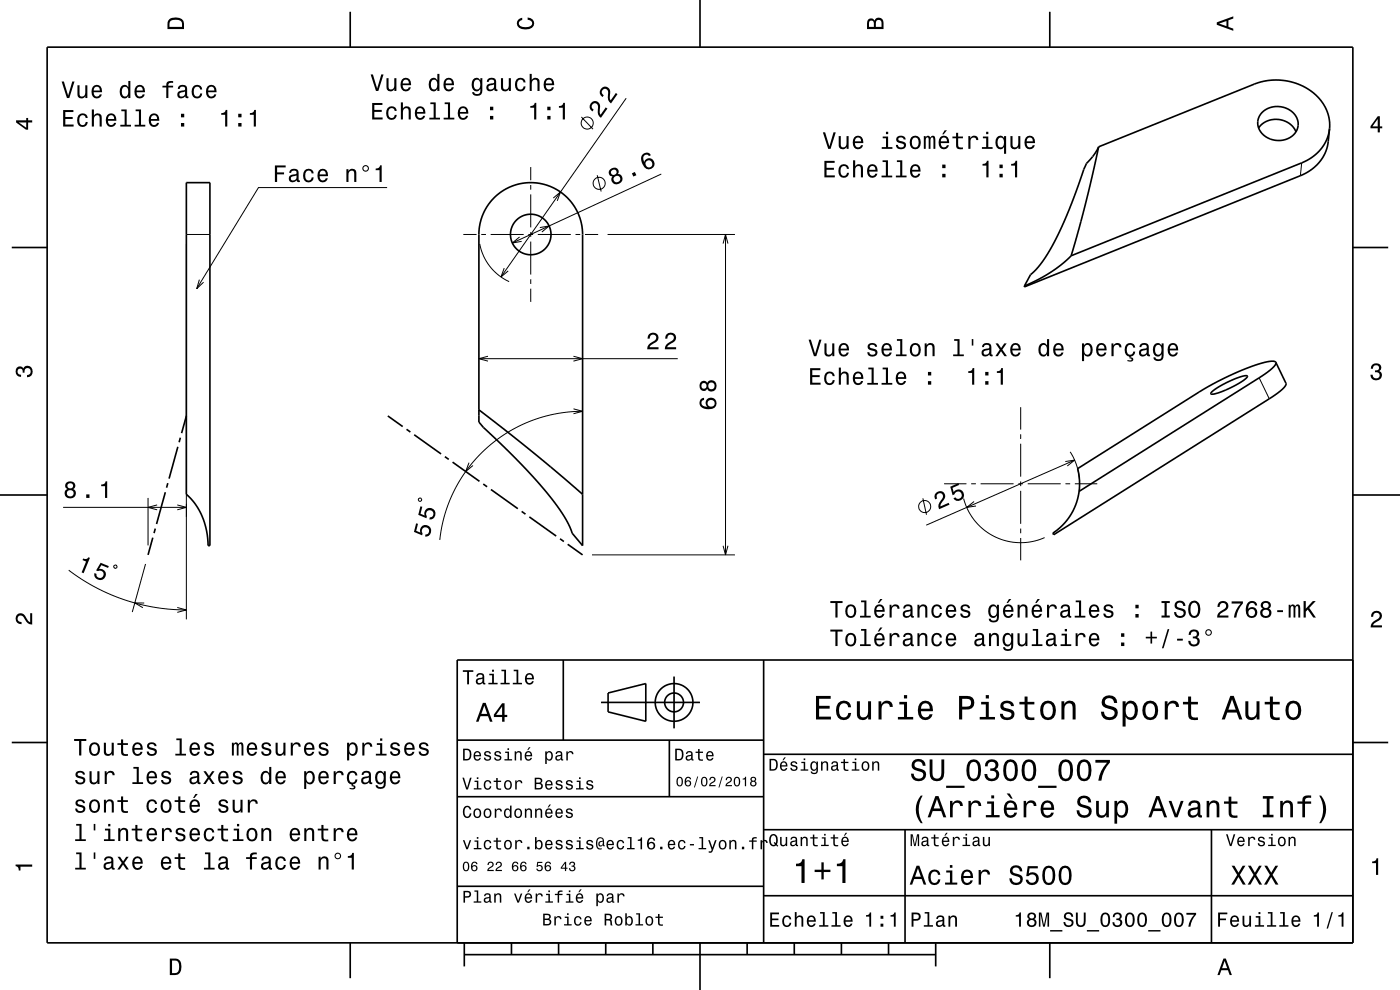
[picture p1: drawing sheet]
<svg xmlns="http://www.w3.org/2000/svg" width="297mm" height="210mm" viewBox="0 0 297 210" stroke-linecap="round" stroke-linejoin="round" font-family="sans-serif">
<g fill="none" stroke="#000" stroke-width=".21">
<path d="M82.1 39.8h-27.3l-13.1 21.4M112.6 35.4v2.8M112.6 39.2v1M123.3 24.8l2.5 2.6M126.7 37.2l.8 3.4M132.8 20.8l-26.5 37.9M140.3 36.9l-31.6 14.6M276.1 34.6l-.2 2.7M39.5 51.7v79.7M39.5 49.7h5M42.3 59.3l-.6 1.9 1.5-1.3M98.3 49.7h2.8"/>
<path d="M101.8 51.7a11 11 0 0 0 6.2 8M102.1 49.7h1M104.1 49.7h7M107 56.9l-.7 1.8 1.5-1.2M110.2 50.3l-1.5 1.2 2-.3M112.1 49.7h1M112.6 41.2v7M112.6 49.2v1M112.6 51.2v7M112.6 59.2v1M114.1 49.7h7M114.5 48.3l2-.4-1.5 1.3"/>
<path d="M117.4 42l1.5-1.3-.7 1.9M122.1 49.7h1M124.1 49.7h2.8M128.9 49.7h27M153.4 51.7l.5-2 .5 2M153.9 49.7v68M101.6 76.1h42.2M103.5 75.6l-1.9 .5 1.9 .5M112.6 61.2v2.8M121.7 75.6l1.9 .5-1.9 .5M99.5 98.1l-.7 1.9 1.5-1.3M121.7 86.7l1.9 .5-1.9 .6"/>
<path d="M123.6 87.2l-2.8 .2-2.4 .3-2.7 .6-2.9 .9-2.7 1.2-2.2 1.2-2.5 1.7-2.1 1.7-1.8 1.8-2 2.2-1.6 2.3-1.5 2.6-1.1 2.5-.9 2.6-.7 2.9-.4 2.6M216.5 86.4v4.7M216.5 92.1v1M216.5 94.1v7M226 97.9l2-.3-1.6 1.3M227 95.8v.1a12.5 12.5 0 0 1 2 6.3M228 97.6l-31.5 13.8M267.1 80.1l2.2 4.5M13.4 107.6h26.1M24.2 120l.5-.1 .1 .5-.6 .1zM30.9 119.6l-2.8 10.2M31.4 105.6v10.1"/>
<path d="M33.3 107.1l-1.9 .5 1.9 .5M37.6 107.1l1.9 .5-1.9 .5M88.8 105.8l.5-.1 .1 .5-.3 .2-.2-.1zM125.6 117.7h30.3M153.4 115.8l.5 1.9 .5-1.9M195.8 105.7l.7 3.5M200.3 102.6h4.7M204.4 105.7a12.5 12.5 0 0 0 17.2 8.3M206 102.6h1M206.6 106.4l-1.5 1.2 2-.3M208 102.6h7M216 102.6h1"/>
<path d="M216.5 102.1v1M216.5 104.1v7M216.5 112.1v1M216.5 114.1v4.8M218 102.6h7M226 102.6h1M228 102.6h4.8M14.6 120.9l2.6 1.9 2.8 1.7 3 1.4 3.2 1.3 3.4 1 3.4 .7 3.5 .4 3 .1M30.6 127.9h-2l1.7 1M37.6 128.9l1.9 .5-1.9 .5"/>
<circle cx="124.6" cy="26.1" r="1.28"/>
<circle cx="127.1" cy="38.9" r="1.28"/>
<circle cx="196.2" cy="107.4" r="1.28"/>
</g>
<g fill="none" stroke="#000" stroke-width=".35">
<path d="M10 10h277v190h-277zM74.3 2.5v7.5M148.5 0v10M222.7 2.5v7.5M39.5 38.7h5v77h-.4l-.3-3.3-1.1-3.3-1.5-2.4-1.7-1.8zM233.1 31.1l-3 12.8-2.9 10.4M233.1 31.1l-1.1 1.8a11.1 11.1 0 0 0-3 5.6l-2.6 7-2.4 5.2-2.4 4.2-1.2 1.6-1.2 1.3a3.6 3.6 0 0 0-1.4 2l-.5 .9M267 27.2a4.7 4.7 0 0 1 7.9 .8M267.7 23.9a4.6 4.6 0 0 1 7.7 1.9 3.8 3.8 0 0 1-4.7 4 3.8 3.8 0 0 1-3.6-5.1zM282 27.3l-.2 2.7a9 9 0 0 1-5.9 7.3l-58.6 23.6v-.2M282 27.3a9 9 0 0 1-5.9 7.3l-48.9 19.7M282 27.3a9.7 9.7 0 0 0-7.2-9.7l-2-.5-2-.1-2.2 .1-1.7 .4-33.8 13.6"/>
<path d="M2.5 52.5h7.5M104.9 41.8a11 11 0 0 1 12-2.2 11 11 0 0 1 6.7 10.1v66l-2.2-2.6-.8-1.8-1-2-3.9-5.1-5.2-5.8-7.9-7.7-1-1.2v-39.8a11 11 0 0 1 3.3-7.9zM227.2 54.3l-2.1 1.9-2.3 1.6-2.8 1.6-2.7 1.3M287 52.5h7.5M270.7 76.9l-.1 .4-.5 .6-2.3 1.8-38.9 24.5M37.7 94.8l-1.8 6.7M38.3 92.8l-.3 1M39.5 88.2l-1 3.7M82.3 88.2l3.1 2.3M86.2 91.1l.9 .5M87.9 92.2l5.7 4.1M94.4 96.9l.8 .6"/>
<path d="M96 98l5.7 4.1M101.6 86.9l11.3 8.9 10.7 9.1M228.6 99.4l26.8-16.8 3.9-2.2 4.7-2.1 4.3-1.4 1.3-.3 .8 .1 .3 .2 2.1 4.4-.1 .5-.6 .8-2.7 1.9-45.9 28.9-.1-.3a12.5 12.5 0 0 0 5.2-13.7zM257.2 83l2.2-1.4 3.2-1.5a2.36 2.36 0 0 1 2-.3 8.5 8.5 0 0 1-3.9 2.6l-1.8 .8a2.18 2.18 0 0 1-2 .3zM0 105h10M32.4 114.1l-1 3.6M32.9 112.1l-.2 1M35.1 104.4l-1.9 6.8M35.6 102.5l-.3 .9M102.5 102.7l.8 .6M104.2 103.8l5.7 4.1M110.7 108.5l.8 .6"/>
<path d="M112.3 109.6l5.7 4.1M118.8 114.3l.8 .6M120.4 115.5l3.2 2.2M287 105h10M119.5 140v17M162 140v60M287 140h-190v60M2.5 157.5h7.5M97 157h65M127.5 149h21M129 147l8-2v8l-8-2zM142 157v12"/>
<path d="M143 143.5v11M287 157.5h7.5M97 169h65M162 176h125M162 160h125M192 176v24M257 176v24M97 188h65M162 190h125M74.3 200v7.5M98.5 202.5h100M98.5 200v5"/>
<path d="M108.5 200v2.5M118.5 200v2.5M128.5 200v2.5M138.5 200v2.5M148.5 200v10M158.5 200v2.5M168.5 200v2.5M178.5 200v2.5M188.5 200v2.5M198.5 200v5M222.7 200v7.5"/>
<circle cx="112.6" cy="49.7" r="4.3"/>
<circle cx="143" cy="149" r="2"/>
<circle cx="143" cy="149" r="4"/>
</g>
<g fill="#000">
<path d="M13.1 17.3l1.1 3.5h.5l1.1-3.5h-.5l-.8 3-.9-3zM16.4 18.1v1.8a.89 .89 0 0 0 .6 1 .89 .89 0 0 0 1.1-.5v.4h.4v-2.7h-.4v1.5a.65 .65 0 0 1-.4 .8 .65 .65 0 0 1-.8-.3v-2zM19.7 18.4a1.54 1.54 0 0 0 .8 2.5 1.06 1.06 0 0 0 1.1-.9h-.4l-.3 .4-.3 .1a.76 .76 0 0 1-.7-.9h1.7a1.16 1.16 0 0 0-.4-1.4 1.16 1.16 0 0 0-1.5 .2zM20.1 18.6a.66 .66 0 0 1 .8-.1 .66 .66 0 0 1 .3 .7h-1.3zM25.7 18.4a1.58 1.58 0 0 0 .7 2.5l.5-.1 .3-.4v.4h.5v-3.6h-.5v1.3a.89 .89 0 0 0-1.5-.1zM26 18.7a.62 .62 0 0 1 .7-.3 .62 .62 0 0 1 .5 .6 1.12 1.12 0 0 1-.7 1.5 1.19 1.19 0 0 1-.5-1.8zM28.8 18.4a1.54 1.54 0 0 0 .8 2.5 1.05 1.05 0 0 0 1.1-.9h-.4l-.3 .4-.3 .1a.76 .76 0 0 1-.7-.9h1.8a1.16 1.16 0 0 0-.5-1.4 1.16 1.16 0 0 0-1.5 .2zM29.2 18.6a.66 .66 0 0 1 .8-.1 .66 .66 0 0 1 .3 .7h-1.3zM34.5 18.2v.4h.8v2.2h.4v-2.2h1v-.4h-1l.1-.4 .3-.2h.6v-.4a1.03 1.03 0 0 0-1.4 .7v.3zM38 18.2l-.3 .7h.4a.55 .55 0 0 1 .7-.6 .55 .55 0 0 1 .4 .8l-.2 .1a1 1 0 0 0-1.1 .2 1 1 0 0 0-.2 1 .94 .94 0 0 0 1.6 0l.1 .4h.6v-.3l-.3-.1v-1.6a1.02 1.02 0 0 0-.7-.8 1.02 1.02 0 0 0-1 .2zM38.2 19.7l1.1-.3a.77 .77 0 0 1-.2 .9 .77 .77 0 0 1-.9 .1l-.1-.4zM41 18.4a1.53 1.53 0 0 0 .8 2.5 1.05 1.05 0 0 0 1.1-1.1h-.4a.67 .67 0 0 1-.7 .7 .67 .67 0 0 1-.7-.6 1.12 1.12 0 0 1 .7-1.5 .6 .6 0 0 1 .7 .6h.4a1.09 1.09 0 0 0-.8-1 1.09 1.09 0 0 0-1.1 .4zM44 18.4a1.54 1.54 0 0 0 .8 2.5 1.05 1.05 0 0 0 1.1-.9h-.5l-.2 .4-.3 .1a.76 .76 0 0 1-.7-.9h1.7a1.16 1.16 0 0 0-.5-1.4 1.16 1.16 0 0 0-1.4 .2zM44.3 18.6a.66 .66 0 0 1 .8-.1 .66 .66 0 0 1 .4 .7h-1.3z" fill-rule="evenodd"/>
<path d="M36 4a2.18 2.18 0 0 0-.5 2.2h3.5v-1.2a1.43 1.43 0 0 0-1.7-1.3zM36.3 4.4a2.15 2.15 0 0 1 2.2 .3l.1 1h-2.6v-1z" fill-rule="evenodd"/>
<path d="M78.6 15.8l1.2 3.5h.5l1.1-3.5h-.5l-.9 3-.9-3zM82 16.6v1.8a.89 .89 0 0 0 .6 1 .89 .89 0 0 0 1.1-.5v.4h.4v-2.7h-.5v1.6a.65 .65 0 0 1-.3 .7 .65 .65 0 0 1-.8-.3l-.1-2zM85.3 16.9a1.54 1.54 0 0 0 .8 2.5 1.06 1.06 0 0 0 1.1-.9h-.5l-.2 .4-.4 .1a.76 .76 0 0 1-.7-.9h1.8a1.17 1.17 0 0 0-.5-1.4 1.17 1.17 0 0 0-1.4 .2zM85.6 17.1a.66 .66 0 0 1 .8-.1 .66 .66 0 0 1 .3 .7h-1.3zM91.2 16.9a1.58 1.58 0 0 0 .8 2.5l.4-.1 .4-.4v.4h.4v-3.6h-.4v1.3a.9 .9 0 0 0-1.6-.1zM91.6 17.2a.62 .62 0 0 1 .7-.3 .62 .62 0 0 1 .4 .6 1.12 1.12 0 0 1-.6 1.5 1.19 1.19 0 0 1-.5-1.8zM94.4 16.9a1.54 1.54 0 0 0 .8 2.5 1.06 1.06 0 0 0 1.1-.9h-.5l-.2 .4-.4 .1a.76 .76 0 0 1-.7-.9h1.8a1.17 1.17 0 0 0-.5-1.4 1.17 1.17 0 0 0-1.4 .2zM94.7 17.1a.66 .66 0 0 1 .8-.1 .66 .66 0 0 1 .3 .7h-1.3zM100.3 16.9a1.58 1.58 0 0 0 .8 2.5l.5-.1 .3-.4a.73 .73 0 0 1-.3 1 .73 .73 0 0 1-1-.4h-.4a1.1 1.1 0 0 0 1.2 .9 1.1 1.1 0 0 0 .9-1.2v-2.6h-.4v.4l-.3-.4a.9 .9 0 0 0-1.3 .3zM100.7 17.2a.63 .63 0 0 1 .7-.3 .63 .63 0 0 1 .4 .6 1.11 1.11 0 0 1-.6 1.5 1.19 1.19 0 0 1-.5-1.8zM103.5 16.7l-.2 .7h.4a.55 .55 0 0 1 .7-.6 .55 .55 0 0 1 .3 .8l-.2 .1a1 1 0 0 0-1 .2 1 1 0 0 0-.3 1 .93 .93 0 0 0 1.7 0l.1 .4h.5v-.3l-.2-.1v-1.6a1.02 1.02 0 0 0-1.8-.6zM103.7 18.2l1.1-.3a.77 .77 0 0 1-.2 .9 .77 .77 0 0 1-.9 .1zM106.3 16.6v1.8a.89 .89 0 0 0 .6 1 .89 .89 0 0 0 1.1-.5v.4h.4v-2.7h-.5v1.6a.65 .65 0 0 1-.4 .7 .65 .65 0 0 1-.8-.3v-2zM109.6 16.9a1.53 1.53 0 0 0 .8 2.5 1.06 1.06 0 0 0 1.1-1.1h-.4a.67 .67 0 0 1-.7 .7 .67 .67 0 0 1-.7-.6 1.11 1.11 0 0 1 .7-1.5 .6 .6 0 0 1 .7 .6h.4a1.09 1.09 0 0 0-.8-1 1.09 1.09 0 0 0-1.1 .4zM112.4 15.7v3.6h.4v-1.6a.63 .63 0 0 1 .4-.7 .63 .63 0 0 1 .8 .3v2h.5v-1.8a.88 .88 0 0 0-.6-1 .88 .88 0 0 0-1.1 .5v-1.3zM115.6 16.9a1.54 1.54 0 0 0 .8 2.5 1.06 1.06 0 0 0 1.1-.9h-.4l-.2 .4-.4 .1a.76 .76 0 0 1-.7-.9h1.8a1.17 1.17 0 0 0-.5-1.4 1.17 1.17 0 0 0-1.5 .2zM116 17.1a.66 .66 0 0 1 .8-.1 .66 .66 0 0 1 .3 .7h-1.3z" fill-rule="evenodd"/>
<path d="M109.9 4.2l.9-.4v.4a.7 .7 0 0 0-.7 .5 .7 .7 0 0 0 .3 .8 1.7 1.7 0 0 0 2.5-.5 .9 .9 0 0 0-1-.8v-.5a1.24 1.24 0 0 1 1.4 1.1 1.24 1.24 0 0 1-1 1.4 2.22 2.22 0 0 1-2.5-.7l-.2-.5z" fill-rule="evenodd"/>
<path d="M184.2 4.2l-.3 .7v1.3h3.5v-1.3a.98 .98 0 0 0-.7-1.1 .98 .98 0 0 0-1.2 .6 .84 .84 0 0 0-1.3-.2zM184.5 4.5a.54 .54 0 0 1 .6-.1 .54 .54 0 0 1 .3 .6v.7h-1zM185.9 4.4a.62 .62 0 0 1 .8-.1 .62 .62 0 0 1 .3 .6v.8h-1.2z" fill-rule="evenodd"/>
<path d="M258.1 4.7v.6l3.5 1.2v-.4l-1-.4v-1.4l1-.4v-.4zM258.6 5l1.6-.5v1z" fill-rule="evenodd"/>
<path d="M3.4 25.5v.5l2.1 1.5h.5v-1.5h.8v-.5h-.8v-.5h-.4v.5zM4 26h1.6v1.1z" fill-rule="evenodd"/>
<path d="M13.4 23.3v3.5h2.2v-.4h-1.7v-1.2h1.5v-.4h-1.5v-1h1.7v-.5zM16.7 24.4a1.53 1.53 0 0 0 .8 2.5 1.05 1.05 0 0 0 1.1-1h-.4a.67 .67 0 0 1-.6 .6 .67 .67 0 0 1-.7-.6 1.12 1.12 0 0 1 .6-1.5 .59 .59 0 0 1 .7 .6h.4a1.09 1.09 0 0 0-.8-.9 1.09 1.09 0 0 0-1.1 .3zM19.5 23.2v3.6h.4v-1.5a.63 .63 0 0 1 .4-.8 .63 .63 0 0 1 .8 .3v2h.5v-1.7a.88 .88 0 0 0-.6-1 .88 .88 0 0 0-1.1 .4v-1.3zM22.7 24.4a1.54 1.54 0 0 0 .8 2.5 1.06 1.06 0 0 0 1.1-.8h-.4l-.2 .3-.4 .1a.76 .76 0 0 1-.7-.9h1.8a1.17 1.17 0 0 0-.5-1.4 1.17 1.17 0 0 0-1.5 .2zM23.1 24.6a.66 .66 0 0 1 .8-.1 .66 .66 0 0 1 .3 .7h-1.3zM25.7 23.2v.4h.7v2.9h-.9v.3h2.3v-.3h-.9v-3.3zM28.8 23.2v.4h.7v2.9h-.9v.3h2.2v-.3h-.9v-3.3zM31.9 24.4a1.54 1.54 0 0 0 .8 2.5 1.06 1.06 0 0 0 1-.8h-.4l-.2 .3-.4 .1a.76 .76 0 0 1-.7-.9h1.8a1.17 1.17 0 0 0-.5-1.3 1.17 1.17 0 0 0-1.4 .1zM32.2 24.6a.66 .66 0 0 1 .8-.1 .66 .66 0 0 1 .3 .7h-1.3zM38.4 26.1v.7h.7v-.7zM38.4 24.1v.8h.7v-.8z" fill-rule="evenodd"/>
<path d="M46.9 24v.4h.9v2.4h.4v-3.5h-.3a.78 .78 0 0 1-1 .7zM50.5 26.1v.7h.7v-.7zM50.5 24.1v.8h.7v-.8zM53 24v.4h.8v2.4h.5v-3.5h-.4a.77 .77 0 0 1-.9 .7z" fill-rule="evenodd"/>
<path d="M58.3 35.1v3.5h.5v-1.6h1.5v-.4h-1.5v-1.1h1.8v-.4zM61.6 36l-.2 .7h.4a.55 .55 0 0 1 .6-.6 .55 .55 0 0 1 .4 .8l-.2 .1a1 1 0 0 0-1 .2 1 1 0 0 0-.3 1 .93 .93 0 0 0 1.7 0l.1 .4h.5v-.3l-.2-.1-.1-1.6a1.02 1.02 0 0 0-1.7-.6zM61.8 37.5l1.1-.3a.77 .77 0 0 1-.2 .9 .77 .77 0 0 1-.9 .1zM64.6 36.2a1.53 1.53 0 0 0 .8 2.5 1.06 1.06 0 0 0 1.1-1.1h-.4a.67 .67 0 0 1-.6 .7 .67 .67 0 0 1-.7-.6 1.11 1.11 0 0 1 .7-1.5 .59 .59 0 0 1 .6 .6h.4a1.09 1.09 0 0 0-.7-1 1.09 1.09 0 0 0-1.2 .4zM67.6 36.2a1.54 1.54 0 0 0 .8 2.5 1.07 1.07 0 0 0 1.1-.9h-.4l-.2 .4-.4 .1a.76 .76 0 0 1-.7-.9h1.8a1.17 1.17 0 0 0-.5-1.4 1.17 1.17 0 0 0-1.5 .2zM68 36.4a.66 .66 0 0 1 .8-.1 .66 .66 0 0 1 .3 .7h-1.3zM73.5 35.9v2.7h.4v-1.6a.63 .63 0 0 1 .6-.8 .63 .63 0 0 1 .6 .7v1.7h.5v-1.8a.89 .89 0 0 0-.6-1 .89 .89 0 0 0-1.1 .5v-.4zM76.9 35.7a.71 .71 0 0 0 1.4 0 .71 .71 0 0 0-1.4 0zM77.1 35.7a.48 .48 0 0 1 .9 0 .48 .48 0 0 1-.9 0zM79.7 35.7v.4h.8v2.5h.5v-3.5h-.4a.77 .77 0 0 1-.9 .6z" fill-rule="evenodd"/>
<path d="M79 21.8v3.5h2.2v-.4h-1.8v-1.2h1.6v-.4h-1.6v-1h1.7v-.5zM82.2 22.9a1.53 1.53 0 0 0 .9 2.5 1.07 1.07 0 0 0 1.1-1h-.5a.67 .67 0 0 1-.6 .6 .67 .67 0 0 1-.7-.6 1.11 1.11 0 0 1 .7-1.5 .6 .6 0 0 1 .6 .6h.5a1.09 1.09 0 0 0-.8-.9 1.09 1.09 0 0 0-1.2 .3zM85 21.7v3.6h.5v-1.5a.64 .64 0 0 1 .4-.8 .64 .64 0 0 1 .8 .4v1.9h.4v-1.7a.88 .88 0 0 0-.6-1 .88 .88 0 0 0-1 .4v-1.3zM88.3 22.9a1.54 1.54 0 0 0 .8 2.5 1.05 1.05 0 0 0 1.1-.8h-.4l-.3 .3-.3 .1a.76 .76 0 0 1-.7-.9h1.7a1.16 1.16 0 0 0-.5-1.4 1.16 1.16 0 0 0-1.4 .2zM88.7 23.1a.66 .66 0 0 1 .8-.1 .66 .66 0 0 1 .3 .7h-1.3zM91.3 21.7v.4h.7v2.9h-.9v.3h2.2v-.3h-.9v-3.3zM94.3 21.7v.4h.7v2.9h-.9v.3h2.3v-.3h-.9v-3.3zM97.4 22.9a1.54 1.54 0 0 0 .8 2.5 1.06 1.06 0 0 0 1.1-.8h-.4l-.3 .3-.3 .1a.76 .76 0 0 1-.7-.9h1.7a1.16 1.16 0 0 0-.4-1.4 1.16 1.16 0 0 0-1.5 .2zM97.8 23.1a.66 .66 0 0 1 .8-.1 .66 .66 0 0 1 .3 .7h-1.3zM103.9 24.6v.7h.7v-.7zM103.9 22.6v.8h.7v-.8z" fill-rule="evenodd"/>
<path d="M112.5 22.5v.3h.8v2.5h.5v-3.5h-.4a.77 .77 0 0 1-.9 .7zM116.1 24.6v.7h.7v-.7zM116.1 22.6v.8h.7v-.8zM118.6 22.5v.3h.8v2.5h.4v-3.5h-.3a.77 .77 0 0 1-.9 .7z" fill-rule="evenodd"/>
<path d="M125.6 21.6a1.16 1.16 0 0 0 .1 2l.2-.3a.71 .71 0 0 1-.4-.9 .71 .71 0 0 1 .9-.4 .71 .71 0 0 1 .5 .8 1.79 1.79 0 0 0 .6 2.2l1.4-2-.4-.2-1.1 1.5a2.21 2.21 0 0 1-.1-1.8 1.07 1.07 0 0 0-1.7-.9zM127.8 18.6a1.16 1.16 0 0 0 0 2l.3-.4a.7 .7 0 0 1-.4-.9 .7 .7 0 0 1 .9-.4 .7 .7 0 0 1 .4 .9 1.8 1.8 0 0 0 .6 2.1l1.4-1.9-.4-.3-1 1.6a2.21 2.21 0 0 1-.1-1.9 1.08 1.08 0 0 0-1.7-.8z" fill-rule="evenodd"/>
<path d="M129.4 35.9a.84 .84 0 0 0-.2 1 .84 .84 0 0 0 .7 .5 1.11 1.11 0 0 0 .3 1.6 1.11 1.11 0 0 0 1.6-.3 1.03 1.03 0 0 0 .2-1.1 1.03 1.03 0 0 0-.9-.7 .89 .89 0 0 0-.1-1.2 .89 .89 0 0 0-1.2 0zM130.2 38a.71 .71 0 0 1 1.4 0 .71 .71 0 0 1-1.4 0zM129.6 36.6a.6 .6 0 0 1 1.2 0 .6 .6 0 0 1-1.2 0zM134 36.8l.4 .7 .6-.3-.3-.7zM136.4 32.7a2.12 2.12 0 0 0 1.2 3.2 1.16 1.16 0 0 0 1.3-.9 1.16 1.16 0 0 0-.9-1.3 1.16 1.16 0 0 0-1.4 .7 1.02 1.02 0 0 1 .3-1.5 .58 .58 0 0 1 .8 .2l.4-.2a1.03 1.03 0 0 0-1.7-.2zM136.9 34.8a.75 .75 0 0 1 1.5 0 .75 .75 0 0 1-1.5 0z" fill-rule="evenodd"/>
<path d="M174.9 34.1v3.5h2.2v-.4h-1.7v-1.2h1.5v-.4h-1.5v-1.1h1.7v-.4zM178.2 35.2a1.52 1.52 0 0 0 .8 2.5 1.05 1.05 0 0 0 1.1-1h-.4a.67 .67 0 0 1-.6 .6 .67 .67 0 0 1-.7-.6 1.11 1.11 0 0 1 .6-1.5 .6 .6 0 0 1 .7 .6h.4a1.09 1.09 0 0 0-.8-.9 1.09 1.09 0 0 0-1.1 .3zM181 34v3.6h.4v-1.5a.63 .63 0 0 1 .4-.8 .63 .63 0 0 1 .8 .3v2h.5v-1.8a.88 .88 0 0 0-.6-.9 .88 .88 0 0 0-1.1 .4v-1.3zM184.2 35.2a1.54 1.54 0 0 0 .8 2.5 1.06 1.06 0 0 0 1.1-.9h-.4l-.2 .4-.4 .1a.76 .76 0 0 1-.7-.9h1.8a1.17 1.17 0 0 0-.5-1.4 1.17 1.17 0 0 0-1.5 .2zM184.6 35.4a.66 .66 0 0 1 .8-.1 .66 .66 0 0 1 .3 .7h-1.3zM187.2 34v.4h.7v2.8h-.9v.4h2.3v-.4h-.9v-3.2zM190.3 34v.4h.7v2.8h-.9v.4h2.2v-.4h-.9v-3.2zM193.4 35.2a1.54 1.54 0 0 0 .7 2.5 1.06 1.06 0 0 0 1.1-.9h-.4l-.2 .4-.4 .1a.76 .76 0 0 1-.7-.9h1.8a1.17 1.17 0 0 0-.5-1.4 1.17 1.17 0 0 0-1.4 .2zM193.7 35.4a.66 .66 0 0 1 .8-.1 .66 .66 0 0 1 .3 .7h-1.3zM199.9 36.9v.7h.7v-.7zM199.9 34.9v.8h.7v-.8z" fill-rule="evenodd"/>
<path d="M174.6 28.1l1.1 3.5h.5l1.1-3.5h-.5l-.9 3-.9-3zM177.9 28.9v1.7a.89 .89 0 0 0 .6 1 .89 .89 0 0 0 1.1-.4v.4h.4v-2.7h-.4v1.5a.65 .65 0 0 1-.4 .8 .65 .65 0 0 1-.8-.3v-2zM181.2 29.2a1.54 1.54 0 0 0 .8 2.5 1.06 1.06 0 0 0 1.1-.9h-.4l-.3 .4-.3 .1a.76 .76 0 0 1-.7-.9h1.7a1.16 1.16 0 0 0-.4-1.4 1.16 1.16 0 0 0-1.5 .2zM181.6 29.4a.66 .66 0 0 1 .8-.2 .66 .66 0 0 1 .3 .8h-1.3zM187.3 29v.3h.7v1.9h-1v.4h2.3v-.4h-.9v-2.2zM187.9 28v.5h.5v-.5zM190.4 29a.76 .76 0 0 0-.3 .8 .76 .76 0 0 0 .8 .5l.8 .4a.63 .63 0 0 1-.6 .6 .63 .63 0 0 1-.6-.6h-.4a1.07 1.07 0 0 0 1.1 1 1.07 1.07 0 0 0 1-1.2l-.4-.4-1.1-.3a.54 .54 0 0 1 .4-.7 .54 .54 0 0 1 .6 .5h.4a1.03 1.03 0 0 0-.7-.9 1.03 1.03 0 0 0-1 .3zM193.3 29.2a1.53 1.53 0 0 0 .9 2.5 1.48 1.48 0 0 0 1.1-1.5 1.48 1.48 0 0 0-1.1-1.4l-.5 .1zM193.6 29.4a.67 .67 0 0 1 .7-.2 .67 .67 0 0 1 .5 .6 1.11 1.11 0 0 1-.6 1.5 1.17 1.17 0 0 1-.6-1.9zM196 28.9v2.7h.4v-2.1l.2-.3h.3l.1 .2v2.2h.4v-2.1l.4-.4 .2 .2v.4v1.9h.4v-1.9a.69 .69 0 0 0-.5-.9l-.5 .4-.2-.3-.3-.1-.5 .4v-.3zM200.4 27.6l-.5 .9h.3l.7-.9zM199.4 29.2a1.54 1.54 0 0 0 .8 2.5 1.06 1.06 0 0 0 1.1-.9h-.4l-.3 .4-.3 .1a.76 .76 0 0 1-.7-.9h1.8a1.17 1.17 0 0 0-.5-1.4 1.17 1.17 0 0 0-1.5 .2zM199.8 29.4a.66 .66 0 0 1 .8-.2 .66 .66 0 0 1 .3 .8h-1.3zM202.8 28.2v.8h-.7v.3h.7l.1 1.8a1.05 1.05 0 0 0 1.4 .5v-.3a.68 .68 0 0 1-1-.4v-1.6h1v-.3h-1v-.8zM205.4 28.9v2.7h.5v-1.6a.66 .66 0 0 1 .3-.8 .66 .66 0 0 1 .9 .3v.2h.4a.89 .89 0 0 0-.6-.9 .89 .89 0 0 0-1.1 .5v-.4zM208.5 29v.3h.7v1.9h-.9v.4h2.3v-.4h-.9v-2.2zM209.2 28v.5h.5v-.5zM211.5 29.2a1.57 1.57 0 0 0 .7 2.5l.5-.1 .3-.4v1.4h.4v-3.7h-.4v.4l-.2-.2a.87 .87 0 0 0-1.3 .1zM211.8 29.4a.62 .62 0 0 1 .7-.2 .62 .62 0 0 1 .4 .6 1.12 1.12 0 0 1-.6 1.5 1.19 1.19 0 0 1-.5-1.9zM214.4 28.9v1.7a.89 .89 0 0 0 .6 1 .89 .89 0 0 0 1-.4v.4h.5v-2.7h-.5v1.5a.65 .65 0 0 1-.4 .8 .65 .65 0 0 1-.8-.3v-2zM217.6 29.2a1.54 1.54 0 0 0 .8 2.5 1.05 1.05 0 0 0 1.1-.9h-.4l-.2 .4-.4 .1a.76 .76 0 0 1-.7-.9h1.8a1.16 1.16 0 0 0-.5-1.4 1.16 1.16 0 0 0-1.5 .2zM218 29.4a.66 .66 0 0 1 .8-.2 .66 .66 0 0 1 .3 .8h-1.3z" fill-rule="evenodd"/>
<path d="M208.4 34.8v.3h.9v2.5h.4v-3.5h-.3a.77 .77 0 0 1-1 .7zM212 36.9v.7h.7v-.7zM212 34.9v.8h.7v-.8zM214.5 34.8v.3h.8v2.5h.5v-3.5h-.4a.77 .77 0 0 1-.9 .7z" fill-rule="evenodd"/>
<path d="M292.3 24.7l-1.6 2.1v.4h1.6v.9h.4v-.9h.5v-.4h-.5v-2.1zM292.3 25.2v1.6h-1.1z" fill-rule="evenodd"/>
<path d="M137.7 70.9l-.3 .9h.4a.71 .71 0 0 1 .6-.8 .71 .71 0 0 1 .8 .5 .71 .71 0 0 1-.5 .9 1.81 1.81 0 0 0-1.4 1.7h2.4v-.4h-1.9a2.23 2.23 0 0 1 1.5-1.2 1.13 1.13 0 0 0 .1-1.7 1.13 1.13 0 0 0-1.7 .1zM141.4 70.9l-.3 .9h.5a.71 .71 0 0 1 .5-.8 .71 .71 0 0 1 .8 .5 .71 .71 0 0 1-.5 .9 1.81 1.81 0 0 0-1.4 1.7h2.4v-.4h-1.9a2.23 2.23 0 0 1 1.5-1.2 1.13 1.13 0 0 0 .1-1.7 1.13 1.13 0 0 0-1.7 .1z" fill-rule="evenodd"/>
<path d="M171.5 72l1.2 3.6h.5l1.1-3.6h-.5l-.9 3-.9-3zM174.9 72.8v1.8a.89 .89 0 0 0 .6 1 .89 .89 0 0 0 1.1-.5v.5h.4v-2.8h-.4v1.6a.65 .65 0 0 1-.4 .8 .65 .65 0 0 1-.8-.3l-.1-2.1zM178.2 73.1a1.55 1.55 0 0 0 .8 2.5 1.06 1.06 0 0 0 1.1-.8h-.5l-.2 .3-.4 .2a.76 .76 0 0 1-.7-1h1.8a1.17 1.17 0 0 0-.5-1.3 1.17 1.17 0 0 0-1.4 .1zM178.5 73.3a.66 .66 0 0 1 .8-.1 .66 .66 0 0 1 .4 .8h-1.4zM184.3 73a.76 .76 0 0 0-.2 .8 .76 .76 0 0 0 .7 .5l.9 .4a.63 .63 0 0 1-.6 .6 .63 .63 0 0 1-.7-.6h-.4a1.07 1.07 0 0 0 1.2 .9 1.07 1.07 0 0 0 .9-1.2l-.4-.3-1.1-.3a.53 .53 0 0 1 .4-.7 .53 .53 0 0 1 .6 .5h.5a1.03 1.03 0 0 0-.7-.9 1.03 1.03 0 0 0-1.1 .3zM187.3 73.1a1.55 1.55 0 0 0 .8 2.5 1.06 1.06 0 0 0 1.1-.8h-.5l-.2 .3-.4 .2a.76 .76 0 0 1-.7-1h1.8a1.17 1.17 0 0 0-.5-1.3 1.17 1.17 0 0 0-1.4 .1zM187.6 73.3a.66 .66 0 0 1 .8-.1 .66 .66 0 0 1 .4 .8h-1.4zM190.3 71.9v.4h.7v2.9h-.9v.4h2.2v-.4h-.9v-3.3zM193.3 73.1a1.53 1.53 0 0 0 .9 2.5 1.48 1.48 0 0 0 1.1-1.4 1.48 1.48 0 0 0-1.1-1.5l-.5 .1zM193.6 73.4a.67 .67 0 0 1 .8-.2 .67 .67 0 0 1 .4 .5 1.11 1.11 0 0 1-.6 1.6 1.17 1.17 0 0 1-.6-1.9zM196.2 72.8v2.8h.4v-1.6a.64 .64 0 0 1 .4-.8 .64 .64 0 0 1 .8 .4v2h.5v-1.8a.89 .89 0 0 0-.7-1 .89 .89 0 0 0-1 .5v-.5zM202.4 71.9v.4h.7v2.9h-.9v.4h2.3v-.4h-.9v-3.3zM206.1 71.9v1.4h.4v-1.4zM208.6 73l-.3 .6h.4a.55 .55 0 0 1 .7-.5 .55 .55 0 0 1 .4 .8h-.2a.98 .98 0 0 0-1.2 .3 .98 .98 0 0 0 0 1.2 1.06 1.06 0 0 0 1.5-.2l.1 .3 .6 .1v-.4h-.3v-1.6a1.02 1.02 0 0 0-1.7-.6zM208.8 74.5l1.1-.3a.77 .77 0 0 1-.2 .8 .77 .77 0 0 1-.9 .1l-.1-.3zM211.2 72.8l.9 1.4-1 1.4h.6l.7-1.1 .7 1.1h.5l-1-1.4 1-1.4h-.6l-.6 1-.7-1zM214.6 73.1a1.54 1.54 0 0 0 .8 2.5 1.05 1.05 0 0 0 1.1-.8h-.4l-.3 .3-.3 .2a.76 .76 0 0 1-.7-1h1.7a1.16 1.16 0 0 0-.4-1.3 1.16 1.16 0 0 0-1.5 .1zM215 73.3a.66 .66 0 0 1 .8-.1 .66 .66 0 0 1 .3 .8h-1.3zM220.6 73.1a1.57 1.57 0 0 0 .7 2.5l.5-.1 .3-.4v.5h.5v-3.7h-.5v1.4a.89 .89 0 0 0-1.5-.2zM220.9 73.4a.62 .62 0 0 1 .7-.2 .62 .62 0 0 1 .5 .5 1.12 1.12 0 0 1-.7 1.6 1.19 1.19 0 0 1-.5-1.9zM223.7 73.1a1.54 1.54 0 0 0 .8 2.5 1.06 1.06 0 0 0 1.1-.8h-.4l-.3 .3-.3 .2a.76 .76 0 0 1-.7-1h1.8a1.16 1.16 0 0 0-.5-1.3 1.16 1.16 0 0 0-1.5 .1zM224.1 73.3a.66 .66 0 0 1 .8-.1 .66 .66 0 0 1 .3 .8h-1.3zM229.5 72.8v3.8h.5v-1.5a.93 .93 0 0 0 1 .5 .93 .93 0 0 0 .7-.8 1.5 1.5 0 0 0-.9-2.1l-.5 .2-.3 .4v-.5zM230.2 73.4a.63 .63 0 0 1 .7-.2 .63 .63 0 0 1 .4 .5 1.13 1.13 0 0 1-.6 1.6 1.18 1.18 0 0 1-.5-1.9zM232.8 73.1a1.55 1.55 0 0 0 .8 2.5 1.06 1.06 0 0 0 1.1-.8h-.4l-.2 .3-.4 .2a.76 .76 0 0 1-.7-1h1.8a1.17 1.17 0 0 0-.5-1.3 1.17 1.17 0 0 0-1.5 .1zM233.2 73.3a.66 .66 0 0 1 .8-.1 .66 .66 0 0 1 .3 .8h-1.3zM235.8 72.8v2.8h.4v-1.6a.67 .67 0 0 1 .4-.8 .67 .67 0 0 1 .8 .3l.1 .2h.4a.89 .89 0 0 0-.7-.9 .89 .89 0 0 0-1 .5v-.5zM239.6 75.6v.4l.4 .1 .1 .1-.3 .3-.6-.1v.2l.6 .1a.48 .48 0 0 0 .6-.2 .48 .48 0 0 0-.1-.6l-.5-.1v-.2zM238.9 73.1a1.53 1.53 0 0 0 .8 2.5 1.07 1.07 0 0 0 1.1-1h-.4a.67 .67 0 0 1-.6 .7 .67 .67 0 0 1-.7-.6 1.11 1.11 0 0 1 .6-1.6 .6 .6 0 0 1 .7 .6h.4a1.09 1.09 0 0 0-.7-.9 1.09 1.09 0 0 0-1.2 .3zM242 73l-.3 .6h.4a.55 .55 0 0 1 .7-.5 .55 .55 0 0 1 .4 .8h-.2a1 1 0 0 0-1.1 .2 1 1 0 0 0-.2 1.1 .93 .93 0 0 0 1.6 0l.1 .3 .6 .1v-.4h-.3v-1.6a1.02 1.02 0 0 0-1.7-.6zM242.2 74.5l1.1-.3a.77 .77 0 0 1-.2 .8 .77 .77 0 0 1-.9 .1zM244.9 73.1a1.57 1.57 0 0 0 .7 2.5l.5-.1 .3-.4a.73 .73 0 0 1-.3 1 .73 .73 0 0 1-1-.3h-.4a1.1 1.1 0 0 0 1.2 .8 1.1 1.1 0 0 0 .9-1.2v-2.6h-.4v.5l-.3-.4a.9 .9 0 0 0-1.2 .2zM245.2 73.4a.63 .63 0 0 1 .7-.2 .63 .63 0 0 1 .5 .5 1.11 1.11 0 0 1-.7 1.6 1.2 1.2 0 0 1-.5-1.9zM248 73.1a1.55 1.55 0 0 0 .8 2.5 1.06 1.06 0 0 0 1.1-.8h-.4l-.3 .3-.3 .2a.76 .76 0 0 1-.7-1h1.7a1.17 1.17 0 0 0-.4-1.3 1.17 1.17 0 0 0-1.5 .1zM248.4 73.3a.66 .66 0 0 1 .8-.1 .66 .66 0 0 1 .3 .8h-1.3z" fill-rule="evenodd"/>
<path d="M291.1 77.4a1.08 1.08 0 0 1 1.4-.2 1.08 1.08 0 0 1 .4 1.2l-.3 .3a1.06 1.06 0 0 1 .5 1.3 1.06 1.06 0 0 1-1.2 .7 1.1 1.1 0 0 1-1.2-1.2h.5a.71 .71 0 0 0 1 .8 .71 .71 0 0 0 .1-1.3h-.6v-.4a.61 .61 0 0 0 .8-.3 .61 .61 0 0 0-.2-.8 .61 .61 0 0 0-.9 .2l-.1 .5h-.5z" fill-rule="evenodd"/>
<path d="M3.6 78a.86 .86 0 0 1 1.4 .2 1.06 1.06 0 0 1 1.2-.6 1.06 1.06 0 0 1 .7 1.2 1.1 1.1 0 0 1-1.2 1.2v-.4a.71 .71 0 0 0 .8-1 .71 .71 0 0 0-1.3-.1v.6h-.4a.61 .61 0 0 0-.3-.8 .61 .61 0 0 0-.8 .2 .61 .61 0 0 0 .2 .8l.6 .2v.4a1.15 1.15 0 0 1-1.2-.6 1.15 1.15 0 0 1 .3-1.3z" fill-rule="evenodd"/>
<path d="M148.6 84.7a1.33 1.33 0 0 0 0 1.5 1.33 1.33 0 0 0 1.3 .6 1.63 1.63 0 0 0 2.1-1.3 1.15 1.15 0 0 0-1.6-1.1 1.15 1.15 0 0 0-.3 1.9 1.03 1.03 0 0 1-1.3-.8 .58 .58 0 0 1 .6-.7v-.4zM150.1 85.6a.75 .75 0 0 1 1.5 0 .75 .75 0 0 1-1.5 0zM148.6 81.1a1.06 1.06 0 0 0-.2 1.3 1.06 1.06 0 0 0 1.3 .4l.3-.3a1.11 1.11 0 0 0 1.6 .4 1.11 1.11 0 0 0 .3-1.6 1.03 1.03 0 0 0-.9-.7 1.03 1.03 0 0 0-1 .6l-.1-.2a.85 .85 0 0 0-1.3 .1zM150.2 81.9a.71 .71 0 0 1 1.4 0 .71 .71 0 0 1-1.4 0zM148.8 81.9a.6 .6 0 0 1 1.2 0 .6 .6 0 0 1-1.2 0z" fill-rule="evenodd"/>
<path d="M171.9 78.1v3.5h2.2v-.4h-1.8v-1.2h1.6v-.4h-1.6v-1.1h1.7v-.4zM175.1 79.2a1.53 1.53 0 0 0 .9 2.5 1.07 1.07 0 0 0 1.1-1.1h-.4a.67 .67 0 0 1-.7 .7 .67 .67 0 0 1-.7-.6 1.11 1.11 0 0 1 .7-1.5 .6 .6 0 0 1 .6 .6h.5a1.09 1.09 0 0 0-.8-1 1.09 1.09 0 0 0-1.2 .4zM177.9 78v3.6h.5v-1.6a.63 .63 0 0 1 .4-.7 .63 .63 0 0 1 .8 .3v2h.5v-1.8a.88 .88 0 0 0-.6-1 .88 .88 0 0 0-1.1 .5v-1.3zM181.2 79.2a1.54 1.54 0 0 0 .8 2.5 1.06 1.06 0 0 0 1.1-.9h-.4l-.3 .4-.3 .1a.76 .76 0 0 1-.7-.9h1.7a1.16 1.16 0 0 0-.4-1.4 1.16 1.16 0 0 0-1.5 .2zM181.6 79.4a.66 .66 0 0 1 .8-.1 .66 .66 0 0 1 .3 .7h-1.3zM184.2 78v.4h.7v2.8h-.9v.4h2.3v-.4h-1v-3.2zM187.2 78v.4h.7v2.8h-.9v.4h2.3v-.4h-.9v-3.2zM190.3 79.2a1.54 1.54 0 0 0 .8 2.5 1.06 1.06 0 0 0 1.1-.9h-.4l-.3 .4-.3 .1a.76 .76 0 0 1-.7-.9h1.8a1.16 1.16 0 0 0-.5-1.4 1.16 1.16 0 0 0-1.5 .2zM190.7 79.4a.66 .66 0 0 1 .8-.1 .66 .66 0 0 1 .3 .7h-1.3zM196.9 80.8v.8h.7v-.8zM196.9 78.9v.7h.7v-.7z" fill-rule="evenodd"/>
<path d="M205.4 78.8v.3h.8v2.5h.5v-3.5h-.4a.77 .77 0 0 1-.9 .7zM209 80.8v.8h.7v-.8zM209 78.9v.7h.7v-.7zM211.5 78.8v.3h.8v2.5h.5v-3.5h-.4a.77 .77 0 0 1-.9 .7z" fill-rule="evenodd"/>
<path d="M14.1 102.4a.84 .84 0 0 0 .2 1.3 1.11 1.11 0 0 0-.4 1.6 1.11 1.11 0 0 0 1.5 .3 1.03 1.03 0 0 0 .7-.9 1.03 1.03 0 0 0-.6-1 .89 .89 0 0 0 .4-1.1 .89 .89 0 0 0-1-.5zM14.2 104.7a.71 .71 0 0 1 1.4 0 .71 .71 0 0 1-1.4 0zM14.3 103.1a.6 .6 0 0 1 1.2 0 .6 .6 0 0 1-1.2 0zM18.3 104.9v.7h.7v-.7zM21.5 102.8v.3h.8v2.5h.4v-3.5h-.3a.77 .77 0 0 1-.9 .7z" fill-rule="evenodd"/>
<path d="M88.3 111l-.5 1.8 1.7 .8 .1-.4a.79 .79 0 0 1 .2-1.2 .79 .79 0 0 1 1.1 .2 .79 .79 0 0 1-.4 1.1l-.2 .1-.1 .4a1.21 1.21 0 0 0 1.3-1.2 1.21 1.21 0 0 0-1.3-1.2 1.21 1.21 0 0 0-1 1.6l-.9-.4 .4-1.5zM89.2 107.4l-.5 1.8 1.8 .7 .1-.4a.79 .79 0 0 1 .1-1.1 .79 .79 0 0 1 1.1 .2 .79 .79 0 0 1-.4 1.1h-.2l-.1 .5a1.21 1.21 0 0 0 1.4-1.2 1.21 1.21 0 0 0-1.4-1.2 1.21 1.21 0 0 0-1 1.6l-.9-.4 .4-1.5z" fill-rule="evenodd"/>
<path d="M198.5 104.6a1.16 1.16 0 0 0-.1 1.3l.4-.2a.7 .7 0 0 1 .1-.9 .7 .7 0 0 1 1 .1 .7 .7 0 0 1-.1 1 1.8 1.8 0 0 0-.6 2.1l2.2-.9-.2-.4-1.7 .7a2.21 2.21 0 0 1 .9-1.6 1.11 1.11 0 0 0-.4-1.5 1.11 1.11 0 0 0-1.5 .3zM201.6 103.2l.5 1.9 .4-.2a.79 .79 0 0 1 .9-.6 .79 .79 0 0 1 .6 1 .79 .79 0 0 1-1.1 .4l-.2-.2-.4 .2a1.21 1.21 0 0 0 1.8 .4 1.21 1.21 0 0 0 0-1.9 1.21 1.21 0 0 0-1.8 .2l-.2-.9 1.4-.6-.2-.4z" fill-rule="evenodd"/>
<path d="M3.6 130.4a1.22 1.22 0 0 1 2 .7l.4 .6 .4 .3v-1.9h.4v2.4a1.8 1.8 0 0 1-1.7-1.4 .71 .71 0 0 0-.9-.5 .71 .71 0 0 0-.5 .8 .71 .71 0 0 0 .9 .5v.5a1.18 1.18 0 0 1-1.2-.7 1.18 1.18 0 0 1 .2-1.3z" fill-rule="evenodd"/>
<path d="M17.6 118.5l-.1 .3 .8 .3-1 2.3 .4 .2 1.4-3.3-.3-.1a.77 .77 0 0 1-1.2 .3zM21.4 119.4l-1 1.6 .4 .1a.8 .8 0 0 1 1.2 .3 .8 .8 0 0 1-.6 1.1 .8 .8 0 0 1-.9-.8l-.5-.1a1.21 1.21 0 0 0 1 1.5 1.21 1.21 0 0 0 1.4-1.2 1.21 1.21 0 0 0-1.4-1.2l.5-.8 1.4 .6 .2-.4z" fill-rule="evenodd"/>
<path d="M176.2 127.5v.4h1v3.1h.5v-3.1h1v-.4zM179.6 128.6a1.53 1.53 0 0 0 .9 2.5 1.48 1.48 0 0 0 1.2-1.5 1.48 1.48 0 0 0-1.2-1.4l-.5 .1zM180 128.9a.67 .67 0 0 1 .7-.3 .67 .67 0 0 1 .5 .6 1.11 1.11 0 0 1-.7 1.5 1.17 1.17 0 0 1-.5-1.8zM182.7 127.4v.3h.7v2.9h-1v.4h2.3v-.4h-.9v-3.2zM186.7 127.1l-.5 .8h.3l.7-.8zM185.7 128.6a1.54 1.54 0 0 0 .8 2.5 1.06 1.06 0 0 0 1.1-.9h-.4l-.2 .4-.4 .1a.76 .76 0 0 1-.7-.9h1.8a1.17 1.17 0 0 0-.5-1.4 1.17 1.17 0 0 0-1.5 .2zM186.1 128.8a.66 .66 0 0 1 .8-.1 .66 .66 0 0 1 .3 .7h-1.3zM188.7 128.3v2.7h.5v-1.6a.66 .66 0 0 1 .3-.7 .66 .66 0 0 1 .9 .2v.2h.4a.89 .89 0 0 0-.7-.9 .89 .89 0 0 0-1 .5v-.4zM191.9 128.4l-.3 .7h.4a.55 .55 0 0 1 .7-.6 .55 .55 0 0 1 .4 .8l-.2 .1a1 1 0 0 0-1.1 .2 1 1 0 0 0-.2 1 .93 .93 0 0 0 1.6 0l.1 .4h.6v-.3l-.3-.1v-1.6a1.02 1.02 0 0 0-1.7-.6zM192 129.9l1.1-.3a.77 .77 0 0 1-.2 .9 .77 .77 0 0 1-.8 .1l-.2-.4zM194.6 128.3v2.7h.5v-1.6a.63 .63 0 0 1 .5-.8 .63 .63 0 0 1 .7 .7v1.7h.4v-1.8a.89 .89 0 0 0-.6-1 .89 .89 0 0 0-1.1 .5v-.4zM197.9 128.6a1.53 1.53 0 0 0 .8 2.5 1.07 1.07 0 0 0 1.1-1.1h-.4a.67 .67 0 0 1-.6 .7 .67 .67 0 0 1-.7-.6 1.11 1.11 0 0 1 .6-1.5 .6 .6 0 0 1 .7 .6h.4a1.09 1.09 0 0 0-.7-1 1.09 1.09 0 0 0-1.2 .4zM200.9 128.6a1.54 1.54 0 0 0 .8 2.5 1.06 1.06 0 0 0 1.1-.9h-.4l-.2 .4-.4 .1a.76 .76 0 0 1-.7-.9h1.8a1.17 1.17 0 0 0-.5-1.4 1.17 1.17 0 0 0-1.5 .2zM201.3 128.8a.66 .66 0 0 1 .8-.1 .66 .66 0 0 1 .3 .7h-1.3zM204 128.4a.76 .76 0 0 0-.2 .9 .76 .76 0 0 0 .7 .5l.9 .3a.63 .63 0 0 1-.6 .6 .63 .63 0 0 1-.7-.5h-.4a1.07 1.07 0 0 0 1.2 .9 1.07 1.07 0 0 0 .9-1.2l-.4-.4-1.1-.3a.53 .53 0 0 1 .4-.7 .53 .53 0 0 1 .7 .5h.4a1.03 1.03 0 0 0-.7-.8 1.03 1.03 0 0 0-1.1 .2zM209.9 128.6a1.58 1.58 0 0 0 .8 2.5l.4-.1 .4-.4a.73 .73 0 0 1-.3 1 .73 .73 0 0 1-1-.4h-.4a1.1 1.1 0 0 0 1.2 .9 1.1 1.1 0 0 0 .9-1.2v-2.6h-.4v.4l-.4-.4a.9 .9 0 0 0-1.2 .3zM210.3 128.9a.63 .63 0 0 1 .7-.3 .63 .63 0 0 1 .4 .6 1.11 1.11 0 0 1-.6 1.5 1.19 1.19 0 0 1-.5-1.8zM214 127.1l-.5 .8h.3l.7-.8zM213.1 128.6a1.54 1.54 0 0 0 .8 2.5 1.05 1.05 0 0 0 1.1-.9h-.5l-.2 .4-.4 .1a.76 .76 0 0 1-.7-.9h1.8a1.16 1.16 0 0 0-.5-1.4 1.16 1.16 0 0 0-1.4 .2zM213.4 128.8a.66 .66 0 0 1 .8-.1 .66 .66 0 0 1 .3 .7h-1.3zM215.9 128.3v2.7h.4v-1.6a.63 .63 0 0 1 .5-.8 .63 .63 0 0 1 .7 .7v1.7h.5v-1.8a.89 .89 0 0 0-.6-1 .89 .89 0 0 0-1.1 .5v-.4zM220.1 127.1l-.5 .8h.3l.7-.8zM219.1 128.6a1.54 1.54 0 0 0 .8 2.5 1.06 1.06 0 0 0 1.1-.9h-.4l-.2 .4-.4 .1a.76 .76 0 0 1-.7-.9h1.8a1.16 1.16 0 0 0-.5-1.4 1.16 1.16 0 0 0-1.5 .2zM219.5 128.8a.66 .66 0 0 1 .8-.1 .66 .66 0 0 1 .3 .7h-1.3zM222.1 128.3v2.7h.5v-1.6a.66 .66 0 0 1 .3-.7 .66 .66 0 0 1 .8 .2l.1 .2h.4a.89 .89 0 0 0-.7-.9 .89 .89 0 0 0-1 .5v-.4zM225.3 128.4l-.3 .7h.4a.55 .55 0 0 1 .7-.6 .55 .55 0 0 1 .4 .8l-.2 .1a1 1 0 0 0-1.1 .2 1 1 0 0 0-.3 1 .93 .93 0 0 0 1.7 0l.1 .4h.6v-.3l-.3-.1v-1.6a1.02 1.02 0 0 0-1.7-.6zM225.4 129.9l1.1-.3a.77 .77 0 0 1-.2 .9 .77 .77 0 0 1-.8 .1zM228.2 127.4v.3h.7v2.9h-.9v.4h2.3v-.4h-1v-3.2zM231.3 128.6a1.55 1.55 0 0 0 .8 2.5 1.06 1.06 0 0 0 1.1-.9h-.5l-.2 .4-.4 .1a.76 .76 0 0 1-.7-.9h1.8a1.17 1.17 0 0 0-.5-1.4 1.17 1.17 0 0 0-1.4 .2zM231.6 128.8a.66 .66 0 0 1 .8-.1 .66 .66 0 0 1 .4 .7h-1.4zM234.4 128.4a.76 .76 0 0 0-.2 .9 .76 .76 0 0 0 .7 .5l.9 .3a.63 .63 0 0 1-.6 .6 .63 .63 0 0 1-.7-.5h-.4a1.07 1.07 0 0 0 1.2 .9 1.07 1.07 0 0 0 .9-1.2l-.4-.4-1.1-.3a.53 .53 0 0 1 .4-.7 .53 .53 0 0 1 .6 .5h.4a1.03 1.03 0 0 0-.6-.8 1.03 1.03 0 0 0-1.1 .2zM240.9 130.2v.8h.7v-.8zM240.9 128.3v.7h.7v-.7zM246.4 127.5v.4h.7v2.7h-.7v.4h1.8v-.4h-.7v-2.7h.7v-.4zM249.5 127.7a.97 .97 0 0 0-.3 1.1 .97 .97 0 0 0 .9 .6 .77 .77 0 0 1 .9 .9 .83 .83 0 0 1-.9 .3 .83 .83 0 0 1-.6-.8h-.4a1.21 1.21 0 0 0 1.5 1.3 1.21 1.21 0 0 0 .7-1.8l-.8-.3a.71 .71 0 0 1-.9-.6 .7 .7 0 0 1 .8-.6 .7 .7 0 0 1 .6 .7h.5a1.17 1.17 0 0 0-.7-1.1 1.17 1.17 0 0 0-1.3 .3zM252.4 127.9a2.52 2.52 0 0 0 .4 3.1 1.21 1.21 0 0 0 1.8-1 1.94 1.94 0 0 0-1-2.6l-.8 .1zM253 127.9l.4-.1a1.7 1.7 0 0 1 .3 2.8l-.3 .1a1.12 1.12 0 0 1-.9-1.5l.1-.6zM258.6 127.8l-.3 .9h.4a.71 .71 0 0 1 .6-.8 .71 .71 0 0 1 .8 .5 .71 .71 0 0 1-.5 .9 1.8 1.8 0 0 0-1.4 1.7h2.4v-.4h-1.9a2.23 2.23 0 0 1 1.5-1.2 1.13 1.13 0 0 0 .1-1.7 1.13 1.13 0 0 0-1.7 .1zM261.3 127.6v.4h1.9a5.2 5.2 0 0 0-1.4 3h.5a5.3 5.3 0 0 1 1.4-3v-.4zM264.8 127.8l-.4 .8a1.75 1.75 0 0 0 1.1 2.5 1.15 1.15 0 0 0 1.2-1.6 1.15 1.15 0 0 0-1.9-.4 1.02 1.02 0 0 1 .8-1.2 .59 .59 0 0 1 .6 .5h.5a1.11 1.11 0 0 0-.7-.9 1.11 1.11 0 0 0-1.2 .3zM264.8 129.9a.75 .75 0 0 1 1.4 0 .75 .75 0 0 1-1.4 0zM267.7 127.7a.84 .84 0 0 0 .2 1.4 1.11 1.11 0 0 0-.4 1.6 1.11 1.11 0 0 0 1.5 .3 1.03 1.03 0 0 0 .7-.9 1.03 1.03 0 0 0-.5-1 .89 .89 0 0 0 .4-1.1 .89 .89 0 0 0-1.1-.5zM267.8 130a.71 .71 0 0 1 1.4 0 .71 .71 0 0 1-1.4 0zM267.9 128.4a.6 .6 0 0 1 1.2 0 .6 .6 0 0 1-1.2 0zM271 129.4v.4h1.2v-.4zM273.4 128.3v2.7h.4v-1.8a.49 .49 0 0 1 .4-.6l.2 .3v2.1h.4v-2.1l.4-.3 .2 .1v.4v1.9h.4v-1.9a.69 .69 0 0 0-.5-.9l-.5 .4-.2-.3-.3-.1-.5 .4v-.3zM276.5 127.5v3.5h.5v-1.2l.4-.5 1.2 1.7h.6l-1.4-2 1.3-1.5h-.6l-1.5 1.6v-1.6z" fill-rule="evenodd"/>
<path d="M176.2 133.5v.5h1v3h.5v-3h1v-.5zM179.6 134.6a1.53 1.53 0 0 0 .9 2.5 1.48 1.48 0 0 0 1.2-1.4 1.48 1.48 0 0 0-1.2-1.5l-.5 .1zM180 134.9a.67 .67 0 0 1 .7-.2 .67 .67 0 0 1 .5 .5 1.11 1.11 0 0 1-.7 1.5 1.17 1.17 0 0 1-.5-1.8zM182.7 133.4v.4h.7v2.9h-1v.3h2.3v-.3h-.9v-3.3zM186.7 133.1l-.5 .9h.3l.7-.9zM185.7 134.6a1.54 1.54 0 0 0 .8 2.5 1.06 1.06 0 0 0 1.1-.8h-.4l-.2 .3-.4 .1a.76 .76 0 0 1-.7-.9h1.8a1.17 1.17 0 0 0-.5-1.4 1.17 1.17 0 0 0-1.5 .2zM186.1 134.8a.66 .66 0 0 1 .8-.1 .66 .66 0 0 1 .3 .7h-1.3zM188.7 134.3v2.7h.5v-1.5a.66 .66 0 0 1 .3-.8 .66 .66 0 0 1 .9 .2v.3h.4a.89 .89 0 0 0-.7-.9 .89 .89 0 0 0-1 .5v-.5zM191.9 134.5l-.3 .6h.4a.55 .55 0 0 1 .7-.5 .55 .55 0 0 1 .4 .8h-.2a.98 .98 0 0 0-1.2 .3 .98 .98 0 0 0 0 1.2 1.06 1.06 0 0 0 1.5-.2l.1 .3 .6 .1v-.4h-.3v-1.6a1.02 1.02 0 0 0-1.7-.6zM192 136l1.1-.3a.77 .77 0 0 1-.2 .8 .77 .77 0 0 1-.8 .1l-.2-.3zM194.6 134.3v2.7h.5v-1.5a.63 .63 0 0 1 .4-.8 .63 .63 0 0 1 .8 .4v1.9h.4v-1.7a.89 .89 0 0 0-.6-1 .89 .89 0 0 0-1.1 .4v-.4zM197.9 134.6a1.53 1.53 0 0 0 .8 2.5 1.07 1.07 0 0 0 1.1-1h-.4a.67 .67 0 0 1-.6 .6 .67 .67 0 0 1-.7-.6 1.11 1.11 0 0 1 .6-1.5 .6 .6 0 0 1 .7 .6h.4a1.09 1.09 0 0 0-.7-.9 1.09 1.09 0 0 0-1.2 .3zM200.9 134.6a1.54 1.54 0 0 0 .8 2.5 1.06 1.06 0 0 0 1.1-.8h-.4l-.2 .3-.4 .1a.76 .76 0 0 1-.7-.9h1.8a1.17 1.17 0 0 0-.5-1.4 1.17 1.17 0 0 0-1.5 .2zM201.3 134.8a.66 .66 0 0 1 .8-.1 .66 .66 0 0 1 .3 .7h-1.3zM207.1 134.5l-.3 .6h.4a.55 .55 0 0 1 .7-.5 .55 .55 0 0 1 .3 .8h-.2a.98 .98 0 0 0-1.1 .3 .98 .98 0 0 0 0 1.2 1.06 1.06 0 0 0 1.5-.2l.1 .3 .5 .1v-.4h-.2v-1.6a1.02 1.02 0 0 0-1.7-.6zM207.2 136l1.1-.3a.77 .77 0 0 1-.2 .8 .77 .77 0 0 1-.9 .1l-.1-.3zM209.8 134.3v2.7h.4v-1.5a.63 .63 0 0 1 .4-.8 .63 .63 0 0 1 .8 .4l.1 1.9h.4v-1.7a.89 .89 0 0 0-.6-1 .89 .89 0 0 0-1.1 .4v-.4zM213 134.6a1.57 1.57 0 0 0 .7 2.5l.5-.1 .3-.4a.73 .73 0 0 1-.3 1 .73 .73 0 0 1-1-.3h-.4a1.1 1.1 0 0 0 1.2 .8 1.1 1.1 0 0 0 .9-1.2v-2.6h-.4v.5l-.3-.4a.9 .9 0 0 0-1.2 .2zM213.3 134.9a.63 .63 0 0 1 .7-.2 .63 .63 0 0 1 .5 .5 1.11 1.11 0 0 1-.7 1.5 1.2 1.2 0 0 1-.5-1.8zM215.9 134.3v1.8a.89 .89 0 0 0 .6 1 .89 .89 0 0 0 1-.5v.4h.5v-2.7h-.5v1.6a.65 .65 0 0 1-.4 .8 .65 .65 0 0 1-.8-.3v-2.1zM219.1 133.4v.4h.7v2.9h-.9v.3h2.2v-.3h-.9v-3.3zM222.2 134.5l-.2 .6h.4a.55 .55 0 0 1 .6-.5 .55 .55 0 0 1 .4 .8h-.2a.98 .98 0 0 0-1.1 .3 .98 .98 0 0 0 0 1.2 1.06 1.06 0 0 0 1.5-.2l.1 .3 .5 .1v-.4h-.2v-1.6a1.02 1.02 0 0 0-1.8-.6zM222.4 136l1.1-.3a.77 .77 0 0 1-.2 .8 .77 .77 0 0 1-.9 .1l-.1-.3zM225.2 134.4v.4h.7v1.9h-.9v.3h2.3v-.3h-1v-2.3zM225.9 133.4v.5h.5v-.5zM228.2 134.3v2.7h.4v-1.5a.66 .66 0 0 1 .4-.8 .66 .66 0 0 1 .8 .2l.1 .3h.4a.9 .9 0 0 0-.7-.9 .9 .9 0 0 0-1 .5v-.5zM231.3 134.6a1.55 1.55 0 0 0 .8 2.5 1.06 1.06 0 0 0 1.1-.8h-.5l-.2 .3-.4 .1a.76 .76 0 0 1-.7-.9h1.8a1.17 1.17 0 0 0-.5-1.4 1.17 1.17 0 0 0-1.4 .2zM231.6 134.8a.66 .66 0 0 1 .8-.1 .66 .66 0 0 1 .4 .7h-1.4zM237.8 136.3v.7h.7v-.7zM237.8 134.3v.8h.7v-.8zM244.1 134v1.1h-1v.3h1v1.1h.3v-1.1h1v-.3h-1v-1.1zM247.7 133.4l-1.2 4.1h.3l1.3-4.1zM249.7 135.5v.4h1.2v-.4zM252.5 133.8l-.3 .9h.4a.62 .62 0 0 1 .3-.8 .62 .62 0 0 1 .8 .3 .62 .62 0 0 1-.2 .8h-.5v.4a.72 .72 0 0 1 1 .5 .72 .72 0 0 1-.5 .9 .72 .72 0 0 1-.9-.5l-.1-.4h-.4a1.18 1.18 0 0 0 1.5 1.2 1.18 1.18 0 0 0 .6-1.8l-.2-.1a.91 .91 0 0 0 .3-1.2 .91 .91 0 0 0-1-.5zM255.7 134.2a.71 .71 0 0 0 1.4 0 .71 .71 0 0 0-1.4 0zM255.9 134.2a.5 .5 0 0 1 1 0 .5 .5 0 0 1-1 0z" fill-rule="evenodd"/>
<path d="M291.2 129.9a1.18 1.18 0 0 1 1.9 .3 1.18 1.18 0 0 1-1 1.7l-.5 .3-.3 .5h1.9v.4h-2.4a1.8 1.8 0 0 1 1.4-1.8 .71 .71 0 0 0 .5-.8 .71 .71 0 0 0-.9-.5 .71 .71 0 0 0-.5 .8h-.4z" fill-rule="evenodd"/>
<path d="M98.2 158.8v2.5h.9a1.37 1.37 0 0 0 .7-2.2 1.56 1.56 0 0 0-1.6-.3zM98.6 159.1a.98 .98 0 0 1 1.1 .7 .98 .98 0 0 1-.6 1.2h-.5zM100.7 159.6a1.04 1.04 0 0 0-.2 1.2 1.04 1.04 0 0 0 1 .5l.5-.5h-.3l-.4 .3a.54 .54 0 0 1-.5-.7h1.3a.83 .83 0 0 0-.4-.9 .83 .83 0 0 0-1 .1zM100.9 159.7l.2-.1a.47 .47 0 0 1 .5 .1 .47 .47 0 0 1 .1 .5h-.9zM102.9 159.5l-.2 .1a.69 .69 0 0 0 .9 .9l.2 .1a.43 .43 0 0 1-.4 .5 .43 .43 0 0 1-.4-.4h-.3a.74 .74 0 0 0 .9 .7 .74 .74 0 0 0 .5-1l-1-.4a.38 .38 0 0 1 .3-.5 .38 .38 0 0 1 .4 .4h.3a.78 .78 0 0 0-1.2-.4zM105.1 159.5l-.2 .1a.69 .69 0 0 0 .9 .9l.2 .1a.43 .43 0 0 1-.4 .5 .43 .43 0 0 1-.5-.4h-.3a.74 .74 0 0 0 .9 .7 .74 .74 0 0 0 .5-1l-.9-.4a.38 .38 0 0 1 .3-.5 .38 .38 0 0 1 .4 .4h.3a.77 .77 0 0 0-1.2-.4zM107.2 159.4v.3h.5v1.3h-.7v.3h1.6v-.3h-.6v-1.6zM107.7 158.7v.4h.3v-.4zM109.2 159.4v1.9h.3v-1.1a.45 .45 0 0 1 .4-.6 .45 .45 0 0 1 .5 .5v1.2h.3v-1.3a.63 .63 0 0 0-.5-.7 .63 .63 0 0 0-.7 .4v-.3zM112.2 158.5l-.4 .6h.3l.5-.6zM111.5 159.6a1.04 1.04 0 0 0-.2 1.2 1.04 1.04 0 0 0 1.1 .5l.5-.5h-.3l-.5 .3a.54 .54 0 0 1-.5-.7h1.3a.83 .83 0 0 0-.4-.9 .83 .83 0 0 0-1 .1zM111.8 159.7l.1-.1a.48 .48 0 0 1 .5 .1 .48 .48 0 0 1 .2 .5h-1zM115.7 159.4v2.7h.3v-1.1a.66 .66 0 0 0 .7 .4 .66 .66 0 0 0 .5-.6 .91 .91 0 0 0 0-1.1 .91 .91 0 0 0-1-.3l-.2 .3v-.3zM116.1 159.8a.45 .45 0 0 1 .5-.2 .45 .45 0 0 1 .3 .4 .65 .65 0 0 1 .1 .8 .65 .65 0 0 1-.7 .2 .98 .98 0 0 1-.2-1.2zM118.1 159.5l-.2 .4h.3a.39 .39 0 0 1 .4-.3 .39 .39 0 0 1 .3 .5h-.1a.65 .65 0 0 0-1 .4 .65 .65 0 0 0 .6 .9l.6-.3 .1 .2h.4v-.2l-.2-.1v-1.1a.72 .72 0 0 0-.5-.6 .72 .72 0 0 0-.7 .2zM118.2 160.6l.8-.3a.55 .55 0 0 1-.2 .7 .55 .55 0 0 1-.6 0zM120.1 159.4v1.9h.4v-1.1a.47 .47 0 0 1 .2-.6 .47 .47 0 0 1 .6 .2v.2h.4a.64 .64 0 0 0-.5-.7 .64 .64 0 0 0-.8 .4v-.3z" fill-rule="evenodd"/>
<path d="M98.2 142.2v.3h.9v2.7h.4v-2.7h.9v-.3zM101.3 143l-.3 .5h.4a.47 .47 0 0 1 .5-.4 .47 .47 0 0 1 .4 .6l-.2 .1a.84 .84 0 0 0-1 .2 .84 .84 0 0 0 0 1.1 .9 .9 0 0 0 1.3-.2l.1 .2 .5 .1v-.3l-.3-.1v-1.3a.87 .87 0 0 0-1.4-.5zM101.4 144.3l.9-.3a.66 .66 0 0 1-.1 .7 .66 .66 0 0 1-.8 .1zM103.8 142.9v.3h.6v1.6h-.8v.4h2v-.4h-.8v-1.9zM104.4 142.1v.4h.4v-.4zM106.4 142.1v.3h.6v2.4h-.8v.4h1.9v-.4h-.7v-2.7zM109 142.1v.3h.6v2.4h-.8v.4h1.9v-.4h-.7v-2.7zM111.6 143.1a1.32 1.32 0 0 0 .7 2.1 .9 .9 0 0 0 .9-.7h-.3l-.2 .3-.4 .1a.65 .65 0 0 1-.6-.8h1.6a1 1 0 0 0-.4-1.2 1 1 0 0 0-1.3 .2zM111.9 143.3a.57 .57 0 0 1 .7-.1 .57 .57 0 0 1 .3 .6h-1.2z" fill-rule="evenodd"/>
<path d="M102.4 149.1l-1.4 4h.5l.4-1.2h1.6l.4 1.2h.6l-1.5-4zM102.7 149.7l.7 1.7h-1.3zM106.5 149.2l-1.7 2.4v.5h1.7v1h.5v-1h.6v-.5h-.6v-2.4zM106.5 149.9v1.7h-1.3z" fill-rule="evenodd"/>
<path d="M143.2 158.8v2.5h.9a1.37 1.37 0 0 0 .7-2.2 1.56 1.56 0 0 0-1.6-.3zM143.6 159.1a.98 .98 0 0 1 1.1 .7 .98 .98 0 0 1-.6 1.2h-.5zM145.7 159.5l-.2 .4h.3a.39 .39 0 0 1 .5-.3 .39 .39 0 0 1 .3 .5h-.2a.65 .65 0 0 0-.9 .4 .65 .65 0 0 0 .5 .9l.7-.3v.2h.4v-.2l-.1-.1-.1-1.1a.73 .73 0 0 0-.4-.6 .73 .73 0 0 0-.8 .2zM145.8 160.6l.8-.3a.55 .55 0 0 1-.1 .7 .55 .55 0 0 1-.7 0zM148.1 158.9v.5h-.5v.3h.5v1.3a.75 .75 0 0 0 1 .4v-.3a.48 .48 0 0 1-.7-.3v-1.1h.7v-.3h-.7v-.5zM150 159.6a1.04 1.04 0 0 0-.2 1.2 1.04 1.04 0 0 0 1.1 .5l.5-.5h-.4l-.4 .3a.54 .54 0 0 1-.5-.7h1.3a.83 .83 0 0 0-.4-.9 .83 .83 0 0 0-1 .1zM150.3 159.7l.1-.1a.48 .48 0 0 1 .5 .1 .48 .48 0 0 1 .2 .5h-1z" fill-rule="evenodd"/>
<path d="M173.1 147.6v5h3.2v-.6h-2.5v-1.7h2.2v-.6h-2.2v-1.5h2.4v-.6zM177.8 149.2a2.59 2.59 0 0 0 .5 3.4 1.58 1.58 0 0 0 2.3-1.4h-.6a.95 .95 0 0 1-.9 1 .95 .95 0 0 1-1-.9 1.59 1.59 0 0 1 .9-2.1 .85 .85 0 0 1 .9 .8h.7a1.56 1.56 0 0 0-1.1-1.3 1.56 1.56 0 0 0-1.7 .5zM181.8 148.8v2.5a1.27 1.27 0 0 0 .9 1.4 1.27 1.27 0 0 0 1.5-.7v.6h.6v-3.8h-.6v2.2a.92 .92 0 0 1-.6 1.1 .92 .92 0 0 1-1.2-.4v-2.9zM186.4 148.8v3.8h.6v-2.2a.95 .95 0 0 1 .5-1.1 .95 .95 0 0 1 1.2 .3l.1 .4h.6a1.28 1.28 0 0 0-1-1.4 1.28 1.28 0 0 0-1.4 .8v-.6zM190.8 148.9v.5h1v2.7h-1.3v.5h3.2v-.5h-1.3v-3.2zM191.8 147.4v.8h.6v-.8zM195.1 149.2a2.62 2.62 0 0 0 .5 3.4 1.57 1.57 0 0 0 2.2-1.1h-.6l-.3 .5-.5 .2a1.08 1.08 0 0 1-1-1.3h2.5a1.66 1.66 0 0 0-.7-2 1.66 1.66 0 0 0-2.1 .3zM195.6 149.5a.94 .94 0 0 1 1.2-.2 .94 .94 0 0 1 .5 1h-1.9zM203.5 147.6v5h.6v-2.1h.8a1.47 1.47 0 0 0 1.8-1.2 1.47 1.47 0 0 0-1.5-1.7zM204.1 148.2a1.6 1.6 0 0 1 1.8 .5 .86 .86 0 0 1 0 .9 .86 .86 0 0 1-.9 .3h-.9zM208.1 148.9v.5h1v2.7h-1.3v.5h3.3v-.5h-1.3v-3.2zM209.1 147.4v.8h.7v-.8zM212.6 148.9a1.08 1.08 0 0 0-.3 1.2 1.08 1.08 0 0 0 1 .7l1.1 .4a.57 .57 0 0 1 .2 .6 .57 .57 0 0 1-.5 .4 .96 .96 0 0 1-1.4-.8h-.6a1.6 1.6 0 0 0 1.3 1.4 1.6 1.6 0 0 0 1.7-.8 1.13 1.13 0 0 0-1-1.6l-1.1-.3-.2-.4a.87 .87 0 0 1 .9-.5 .87 .87 0 0 1 .8 .6h.6a1.41 1.41 0 0 0-2.1-1.1zM217.4 147.8v1.1h-1.1v.5h1.1v2.6l.2 .4 .4 .3h1.4v-.5a.97 .97 0 0 1-1.4-.5v-2.3h1.4v-.5h-1.4v-1.1zM221.1 149.2a2.56 2.56 0 0 0 .5 3.4 1.72 1.72 0 0 0 1.8-.2 1.72 1.72 0 0 0 .6-1.7 1.7 1.7 0 0 0-.9-1.9 1.7 1.7 0 0 0-2 .4zM221.6 149.6a.96 .96 0 0 1 1-.4 .96 .96 0 0 1 .7 .8 1.59 1.59 0 0 1-1 2.2 1.19 1.19 0 0 1-1-1.5zM225.2 148.8v3.8h.6v-2.2a.97 .97 0 0 1 .5-1.1 .97 .97 0 0 1 1.1 .2l.1 .7v2.4h.7v-2.5a1.27 1.27 0 0 0-.9-1.4 1.27 1.27 0 0 0-1.5 .6v-.5zM234.1 147.9a1.38 1.38 0 0 0-.3 1.5 1.38 1.38 0 0 0 1.3 .9 1.25 1.25 0 0 1 1.4 .9 1.15 1.15 0 0 1-1.3 .9 1.15 1.15 0 0 1-1-1.1h-.7a1.8 1.8 0 0 0 1.7 1.8 1.8 1.8 0 0 0 1.9-1.6 1.46 1.46 0 0 0-1.5-1.4l-.6-.2a.83 .83 0 0 1-.5-1.1 .83 .83 0 0 1 1.2-.3l.5 .5 .1 .4h.7a1.67 1.67 0 0 0-1-1.6 1.67 1.67 0 0 0-1.9 .4zM238.2 148.8v5.3h.6v-2.1a1.32 1.32 0 0 0 1.4 .7 1.32 1.32 0 0 0 1.1-1.1 2.43 2.43 0 0 0-.8-2.8 1.21 1.21 0 0 0-1.7 .5v-.5zM239.1 149.6a.9 .9 0 0 1 .9-.4 .9 .9 0 0 1 .7 .8 1.61 1.61 0 0 1-.9 2.2 1.18 1.18 0 0 1-1-1.5zM242.8 149.2a2.56 2.56 0 0 0 .5 3.4 1.72 1.72 0 0 0 1.8-.2 1.72 1.72 0 0 0 .6-1.7 1.7 1.7 0 0 0-.9-1.9 1.7 1.7 0 0 0-2 .4zM243.3 149.6a.96 .96 0 0 1 1-.4 .96 .96 0 0 1 .7 .8 1.59 1.59 0 0 1-1 2.2 1.19 1.19 0 0 1-1-1.5zM247.1 148.8v3.8h.6v-2.2a.95 .95 0 0 1 .5-1.1 .95 .95 0 0 1 1.2 .3l.1 .4h.6a1.28 1.28 0 0 0-1-1.4 1.28 1.28 0 0 0-1.4 .8v-.6zM252 147.8v1.1h-1v.5h1l.1 2.6 .2 .4 .4 .3h1.4v-.5a.97 .97 0 0 1-1.4-.5v-2.3h1.4v-.5h-1.4v-1.1zM261 147.6l-1.8 5h.6l.6-1.4h2l.5 1.4h.7l-1.9-5zM261.4 148.3l.7 2.2h-1.5zM264.2 148.8v2.5a1.27 1.27 0 0 0 .9 1.4 1.27 1.27 0 0 0 1.5-.7v.6h.6v-3.8h-.6v2.2a.92 .92 0 0 1-.6 1.1 .92 .92 0 0 1-1.1-.4l-.1-2.9zM269.4 147.8v1.1h-1.1v.5h1.1v2.6l.2 .4 .4 .3 .7 .1 .8-.1v-.5a.97 .97 0 0 1-1.4-.5l-.1-2.3h1.5v-.5h-1.5v-1.1zM273.1 149.2a2.56 2.56 0 0 0 .6 3.4 1.72 1.72 0 0 0 1.8-.2 1.72 1.72 0 0 0 .6-1.7 1.7 1.7 0 0 0-.9-1.9 1.7 1.7 0 0 0-2.1 .4zM273.6 149.6a.96 .96 0 0 1 1-.4 .96 .96 0 0 1 .7 .8 1.59 1.59 0 0 1-.9 2.2 1.19 1.19 0 0 1-1.1-1.5z" fill-rule="evenodd"/>
<path d="M15.7 156.8v.4h1.1v3.1h.5v-3.1h1v-.4zM19.2 157.8a1.53 1.53 0 0 0 .9 2.6 1.48 1.48 0 0 0 1.1-1.5 1.48 1.48 0 0 0-1.1-1.4l-.5 .1zM19.5 158.1a.67 .67 0 0 1 .7-.2 .67 .67 0 0 1 .5 .5 1.11 1.11 0 0 1-.6 1.6 1.17 1.17 0 0 1-.6-1.9zM22 157.6v1.7a.89 .89 0 0 0 .6 1 .89 .89 0 0 0 1.1-.5v.5h.4v-2.7h-.4v1.5a.64 .64 0 0 1-.4 .8 .64 .64 0 0 1-.8-.3v-2zM25.7 156.8v.8h-.8v.4h.8v1.8a1.05 1.05 0 0 0 1.4 .5v-.4a.68 .68 0 0 1-1-.3v-1.6h1v-.4h-1v-.8zM28.3 157.8a1.55 1.55 0 0 0 .8 2.6 1.07 1.07 0 0 0 1.1-.9h-.4l-.2 .3-.4 .2a.76 .76 0 0 1-.7-1h1.8a1.17 1.17 0 0 0-.5-1.3 1.17 1.17 0 0 0-1.5 .1zM28.7 158.1a.66 .66 0 0 1 .8-.2 .66 .66 0 0 1 .3 .8h-1.3zM31.4 157.7a.75 .75 0 0 0-.2 .8 .75 .75 0 0 0 .7 .5l.9 .4a.63 .63 0 0 1-.6 .6 .63 .63 0 0 1-.6-.6h-.5a1.07 1.07 0 0 0 1.2 .9 1.07 1.07 0 0 0 .9-1.2l-.4-.3-1.1-.3a.53 .53 0 0 1 .4-.7 .53 .53 0 0 1 .7 .5h.4a1.03 1.03 0 0 0-.7-.9 1.03 1.03 0 0 0-1.1 .3zM37.4 156.6v.4h.7v2.9h-.9v.4h2.3v-.4h-.9v-3.3zM40.5 157.8a1.54 1.54 0 0 0 .8 2.6 1.06 1.06 0 0 0 1.1-.9h-.5l-.2 .3-.4 .2a.76 .76 0 0 1-.6-1h1.7a1.16 1.16 0 0 0-.5-1.3 1.16 1.16 0 0 0-1.4 .1zM40.8 158.1a.66 .66 0 0 1 .8-.2 .66 .66 0 0 1 .4 .8h-1.3zM43.6 157.7a.75 .75 0 0 0-.2 .8 .75 .75 0 0 0 .7 .5l.9 .4a.63 .63 0 0 1-.6 .6 .63 .63 0 0 1-.7-.6h-.4a1.07 1.07 0 0 0 1.2 .9 1.07 1.07 0 0 0 .9-1.2l-.4-.3-1.1-.3a.54 .54 0 0 1 .4-.7 .54 .54 0 0 1 .6 .5h.5a1.03 1.03 0 0 0-.7-.9 1.03 1.03 0 0 0-1.1 .3zM49.2 157.6v2.7h.4v-1.9l.2-.5h.3l.1 .2v2.2h.4v-2.1l.4-.4 .2 .2v.4v1.9h.4v-1.9a.69 .69 0 0 0-.5-.9l-.5 .3-.2-.2-.3-.1-.5 .3v-.2zM52.6 157.8a1.54 1.54 0 0 0 .8 2.6 1.07 1.07 0 0 0 1.1-.9h-.4l-.2 .3-.4 .2a.76 .76 0 0 1-.7-1h1.8a1.17 1.17 0 0 0-.5-1.3 1.17 1.17 0 0 0-1.5 .1zM53 158.1a.66 .66 0 0 1 .8-.2 .66 .66 0 0 1 .3 .8h-1.3zM55.7 157.7a.75 .75 0 0 0-.2 .8 .75 .75 0 0 0 .7 .5l.9 .4a.63 .63 0 0 1-.6 .6 .63 .63 0 0 1-.7-.6h-.4a1.07 1.07 0 0 0 1.2 .9 1.07 1.07 0 0 0 .9-1.2l-.4-.3-1.1-.3a.54 .54 0 0 1 .4-.7 .54 .54 0 0 1 .7 .5h.4a1.03 1.03 0 0 0-.7-.9 1.03 1.03 0 0 0-1.1 .3zM58.5 157.6v1.7a.89 .89 0 0 0 .6 1 .89 .89 0 0 0 1-.5v.5h.5v-2.7h-.5v1.5a.65 .65 0 0 1-.4 .8 .65 .65 0 0 1-.8-.3v-2zM61.7 157.6v2.7h.4v-1.6a.66 .66 0 0 1 .4-.8 .66 .66 0 0 1 .8 .3l.1 .2h.4a.89 .89 0 0 0-.7-.9 .89 .89 0 0 0-1 .5v-.4zM64.8 157.8a1.54 1.54 0 0 0 .8 2.6 1.07 1.07 0 0 0 1.1-.9h-.5l-.2 .3-.4 .2a.76 .76 0 0 1-.7-1h1.8a1.16 1.16 0 0 0-.5-1.3 1.16 1.16 0 0 0-1.4 .1zM65.1 158.1a.66 .66 0 0 1 .8-.2 .66 .66 0 0 1 .4 .8h-1.4zM67.9 157.7a.75 .75 0 0 0-.2 .8 .75 .75 0 0 0 .7 .5l.9 .4a.63 .63 0 0 1-.7 .6 .63 .63 0 0 1-.6-.6h-.4a1.07 1.07 0 0 0 1.2 .9 1.07 1.07 0 0 0 .9-1.2l-.4-.3-1.1-.3a.54 .54 0 0 1 .4-.7 .54 .54 0 0 1 .6 .5h.4a1.03 1.03 0 0 0-.7-.9 1.03 1.03 0 0 0-1 .3zM73.6 157.6v3.7h.5v-1.5a.93 .93 0 0 0 1 .5 .93 .93 0 0 0 .7-.8 1.5 1.5 0 0 0-.9-2l-.5 .1-.3 .4v-.4zM74.3 158.1a.63 .63 0 0 1 .7-.2 .63 .63 0 0 1 .4 .6 1.13 1.13 0 0 1-.6 1.5 1.19 1.19 0 0 1-.5-1.9zM76.9 157.6v2.7h.4v-1.6a.66 .66 0 0 1 .4-.8 .66 .66 0 0 1 .8 .3v.2h.5a.89 .89 0 0 0-.7-.9 .89 .89 0 0 0-1 .5v-.4zM79.9 157.6v.4h.7v1.9h-.9v.4h2.3v-.4h-.9v-2.3zM80.6 156.6v.5h.5v-.5zM83.1 157.7a.75 .75 0 0 0-.3 .8 .75 .75 0 0 0 .8 .5l.8 .4a.63 .63 0 0 1-.6 .6 .63 .63 0 0 1-.6-.6h-.5a1.07 1.07 0 0 0 1.2 .9 1.07 1.07 0 0 0 1-1.2l-.5-.3-1.1-.3a.54 .54 0 0 1 .5-.7 .54 .54 0 0 1 .6 .5h.4a1.03 1.03 0 0 0-.7-.9 1.03 1.03 0 0 0-1 .3zM86 157.8a1.54 1.54 0 0 0 .8 2.6 1.06 1.06 0 0 0 1.1-.9h-.4l-.2 .3-.4 .2a.76 .76 0 0 1-.7-1h1.8a1.16 1.16 0 0 0-.5-1.3 1.16 1.16 0 0 0-1.5 .1zM86.4 158.1a.66 .66 0 0 1 .8-.2 .66 .66 0 0 1 .3 .8h-1.3zM89.1 157.7a.75 .75 0 0 0-.2 .8 .75 .75 0 0 0 .7 .5l.9 .4a.63 .63 0 0 1-.6 .6 .63 .63 0 0 1-.7-.6h-.4a1.07 1.07 0 0 0 1.2 .9 1.07 1.07 0 0 0 .9-1.2l-.4-.3-1.1-.3a.54 .54 0 0 1 .4-.7 .54 .54 0 0 1 .7 .5h.4a1.03 1.03 0 0 0-.7-.9 1.03 1.03 0 0 0-1.1 .3z" fill-rule="evenodd"/>
<path d="M16.2 174.8v.4h.7v2.8h-1v.4h2.3v-.4h-.9v-3.2zM19.9 174.8v1.3h.3v-1.3zM22.3 175.8v.4h.7v1.8h-.9v.4h2.2v-.4h-.9v-2.2zM22.9 174.8v.5h.5v-.5zM25.1 175.7v2.7h.4v-1.6a.63 .63 0 0 1 .4-.7 .63 .63 0 0 1 .8 .3v2h.5v-1.8a.89 .89 0 0 0-.6-1 .89 .89 0 0 0-1.1 .5v-.4zM28.7 175v.8h-.8v.4h.8v1.8a1.04 1.04 0 0 0 1.5 .5v-.4a.68 .68 0 0 1-1-.4v-1.5h1v-.4h-1v-.8zM31.4 176a1.54 1.54 0 0 0 .8 2.5 1.06 1.06 0 0 0 1.1-.9h-.5l-.2 .4-.4 .1a.76 .76 0 0 1-.7-.9h1.8a1.16 1.16 0 0 0-.5-1.4 1.16 1.16 0 0 0-1.4 .2zM31.7 176.2a.66 .66 0 0 1 .8-.1 .66 .66 0 0 1 .4 .7h-1.4zM34.4 175.7v2.7h.4v-1.5a.66 .66 0 0 1 .4-.8 .66 .66 0 0 1 .8 .2v.2h.5a.89 .89 0 0 0-.7-.9 .89 .89 0 0 0-1 .5v-.4zM37.5 175.8a.76 .76 0 0 0-.2 .9 .76 .76 0 0 0 .7 .5l.9 .3a.63 .63 0 0 1-.6 .6 .63 .63 0 0 1-.7-.5h-.4a1.07 1.07 0 0 0 1.2 .9 1.07 1.07 0 0 0 .9-1.2l-.4-.4-1.1-.3a.54 .54 0 0 1 .4-.7 .54 .54 0 0 1 .7 .5h.4a1.03 1.03 0 0 0-.7-.8 1.03 1.03 0 0 0-1.1 .2zM40.5 176a1.54 1.54 0 0 0 .8 2.5 1.05 1.05 0 0 0 1.1-.9h-.5l-.2 .4-.4 .1a.76 .76 0 0 1-.6-.9h1.7a1.16 1.16 0 0 0-.5-1.4 1.16 1.16 0 0 0-1.4 .2zM40.8 176.2a.66 .66 0 0 1 .8-.1 .66 .66 0 0 1 .4 .7h-1.3zM43.5 176a1.53 1.53 0 0 0 .9 2.5 1.06 1.06 0 0 0 1.1-1.1h-.5a.67 .67 0 0 1-.6 .7 .67 .67 0 0 1-.7-.6 1.12 1.12 0 0 1 .7-1.5 .59 .59 0 0 1 .6 .6h.5a1.09 1.09 0 0 0-.8-1 1.09 1.09 0 0 0-1.2 .4zM46.9 175v.8h-.7v.4h.7l.1 1.8a1.05 1.05 0 0 0 1.4 .5v-.4a.68 .68 0 0 1-1-.4v-1.5h1v-.4h-1v-.8zM49.6 175.8v.4h.7v1.8h-.9v.4h2.2v-.4h-.9v-2.2zM50.3 174.8v.5h.4v-.5zM52.6 176a1.53 1.53 0 0 0 .8 2.5 1.48 1.48 0 0 0 1.2-1.5 1.48 1.48 0 0 0-1.2-1.4l-.4 .1zM52.9 176.3a.67 .67 0 0 1 .7-.3 .67 .67 0 0 1 .5 .6 1.11 1.11 0 0 1-.7 1.5 1.17 1.17 0 0 1-.5-1.8zM55.4 175.7v2.7h.5v-1.6a.63 .63 0 0 1 .4-.7 .63 .63 0 0 1 .8 .3v2h.4v-1.8a.89 .89 0 0 0-.6-1 .89 .89 0 0 0-1 .5v-.4zM61.7 176a1.54 1.54 0 0 0 .8 2.5 1.06 1.06 0 0 0 1.1-.9h-.4l-.2 .4-.4 .1a.76 .76 0 0 1-.7-.9h1.8a1.16 1.16 0 0 0-.5-1.4 1.16 1.16 0 0 0-1.5 .2zM62.1 176.2a.66 .66 0 0 1 .8-.1 .66 .66 0 0 1 .3 .7h-1.3zM64.6 175.7v2.7h.4v-1.6a.63 .63 0 0 1 .4-.7 .63 .63 0 0 1 .8 .3v2h.5v-1.8a.89 .89 0 0 0-.7-1 .89 .89 0 0 0-1 .5v-.4zM68.2 175v.8h-.8v.4h.8v1.8a1.04 1.04 0 0 0 1.4 .5v-.4a.68 .68 0 0 1-1-.4v-1.5h1v-.4h-1v-.8zM70.8 175.7v2.7h.4v-1.5a.66 .66 0 0 1 .4-.8 .66 .66 0 0 1 .8 .2l.1 .2h.4a.89 .89 0 0 0-.7-.9 .89 .89 0 0 0-1 .5v-.4zM73.9 176a1.54 1.54 0 0 0 .8 2.5 1.06 1.06 0 0 0 1.1-.9h-.5l-.2 .4-.4 .1a.76 .76 0 0 1-.7-.9h1.8a1.16 1.16 0 0 0-.5-1.4 1.16 1.16 0 0 0-1.4 .2zM74.2 176.2a.66 .66 0 0 1 .8-.1 .66 .66 0 0 1 .4 .7h-1.4z" fill-rule="evenodd"/>
<path d="M16.3 163.7a.75 .75 0 0 0-.3 .9 .75 .75 0 0 0 .8 .5l.8 .3a.63 .63 0 0 1-.6 .7 .63 .63 0 0 1-.6-.6h-.5a1.06 1.06 0 0 0 1.2 .9 1.06 1.06 0 0 0 1-1.2l-.5-.4-1-.3a.53 .53 0 0 1 .4-.7 .53 .53 0 0 1 .6 .5h.4a1.03 1.03 0 0 0-.7-.8 1.03 1.03 0 0 0-1 .2zM19 163.6v1.8a.89 .89 0 0 0 .6 1 .89 .89 0 0 0 1.1-.5v.4h.4v-2.7h-.4v1.6a.65 .65 0 0 1-.4 .7 .65 .65 0 0 1-.8-.3l-.1-2zM22.2 163.6v2.7h.5v-1.5a.66 .66 0 0 1 .3-.8 .66 .66 0 0 1 .8 .2l.1 .2h.4a.89 .89 0 0 0-.7-.9 .89 .89 0 0 0-1 .5v-.4zM28.3 162.7v.4h.7v2.8h-.9v.4h2.3v-.4h-1v-3.2zM31.4 163.9a1.54 1.54 0 0 0 .8 2.5 1.06 1.06 0 0 0 1.1-.9h-.5l-.2 .4-.4 .1a.76 .76 0 0 1-.7-.9h1.8a1.16 1.16 0 0 0-.5-1.4 1.16 1.16 0 0 0-1.4 .2zM31.7 164.1a.66 .66 0 0 1 .8-.1 .66 .66 0 0 1 .4 .7h-1.4zM34.5 163.7a.75 .75 0 0 0-.2 .9 .75 .75 0 0 0 .7 .5l.9 .3a.63 .63 0 0 1-.7 .7 .63 .63 0 0 1-.6-.6h-.4a1.07 1.07 0 0 0 1.2 .9 1.07 1.07 0 0 0 .9-1.2l-.4-.4-1.1-.3a.54 .54 0 0 1 .4-.7 .54 .54 0 0 1 .6 .5h.4a1.03 1.03 0 0 0-.7-.8 1.03 1.03 0 0 0-1 .2zM40.5 163.7l-.2 .7h.4a.55 .55 0 0 1 .7-.5 .55 .55 0 0 1 .3 .7l-.2 .1a1 1 0 0 0-1 .2 1 1 0 0 0-.3 1 .93 .93 0 0 0 1.7 .1l.1 .3h.5v-.3l-.2-.1v-.2v-1.4a1.02 1.02 0 0 0-.7-.8 1.02 1.02 0 0 0-1.1 .2zM40.7 165.3l1.1-.4a.77 .77 0 0 1-.2 .9 .77 .77 0 0 1-.9 .1l-.1-.3zM43.2 163.6l.9 1.3-1 1.4h.5l.7-1 .7 1h.6l-1-1.4 .9-1.3h-.5l-.7 1-.6-1zM46.6 163.9a1.54 1.54 0 0 0 .8 2.5 1.06 1.06 0 0 0 1.1-.9h-.5l-.2 .4-.4 .1a.76 .76 0 0 1-.7-.9h1.8a1.16 1.16 0 0 0-.5-1.4 1.16 1.16 0 0 0-1.4 .2zM46.9 164.1a.66 .66 0 0 1 .8-.1 .66 .66 0 0 1 .3 .7h-1.3zM49.7 163.7a.75 .75 0 0 0-.3 .9 .75 .75 0 0 0 .8 .5l.8 .3a.63 .63 0 0 1-.6 .7 .63 .63 0 0 1-.6-.6h-.5a1.07 1.07 0 0 0 1.2 .9 1.07 1.07 0 0 0 1-1.2l-.5-.4-1.1-.3a.54 .54 0 0 1 .5-.7 .54 .54 0 0 1 .6 .5h.4a1.03 1.03 0 0 0-.7-.8 1.03 1.03 0 0 0-1 .2zM55.6 163.9a1.57 1.57 0 0 0 .7 2.5l.5-.1 .3-.4v.4h.5v-3.6h-.5v1.3a.89 .89 0 0 0-1.5-.1zM55.9 164.2a.62 .62 0 0 1 .7-.3 .62 .62 0 0 1 .5 .6 1.12 1.12 0 0 1-.7 1.5 1.19 1.19 0 0 1-.5-1.8zM58.7 163.9a1.55 1.55 0 0 0 .8 2.5 1.06 1.06 0 0 0 1.1-.9h-.4l-.3 .4-.3 .1a.76 .76 0 0 1-.7-.9h1.7a1.17 1.17 0 0 0-.4-1.4 1.17 1.17 0 0 0-1.5 .2zM59.1 164.1a.66 .66 0 0 1 .8-.1 .66 .66 0 0 1 .3 .7h-1.3zM64.5 163.6v3.8h.5v-1.5a.93 .93 0 0 0 1 .5 .93 .93 0 0 0 .7-.8 1.5 1.5 0 0 0-1-2.1l-.4 .1-.3 .4v-.4zM65.2 164.2a.63 .63 0 0 1 .6-.3 .63 .63 0 0 1 .5 .6 1.13 1.13 0 0 1-.6 1.5 1.19 1.19 0 0 1-.5-1.8zM67.8 163.9a1.54 1.54 0 0 0 .8 2.5 1.06 1.06 0 0 0 1.1-.9h-.4l-.3 .4-.3 .1a.76 .76 0 0 1-.7-.9h1.8a1.17 1.17 0 0 0-.5-1.4 1.17 1.17 0 0 0-1.5 .2zM68.2 164.1a.66 .66 0 0 1 .8-.1 .66 .66 0 0 1 .3 .7h-1.3zM70.8 163.6v2.7h.4v-1.5a.66 .66 0 0 1 .4-.8 .66 .66 0 0 1 .8 .2l.1 .2h.4a.89 .89 0 0 0-.7-.9 .89 .89 0 0 0-1 .5v-.4zM74.6 166.3v.5h.4l.1 .2-.3 .2-.6-.1v.3l.6 .1a.48 .48 0 0 0 .6-.5 .48 .48 0 0 0-.6-.4v-.3zM73.9 163.9a1.53 1.53 0 0 0 .8 2.5 1.06 1.06 0 0 0 1.1-1.1h-.4a.67 .67 0 0 1-.6 .7 .67 .67 0 0 1-.7-.6 1.11 1.11 0 0 1 .6-1.5 .59 .59 0 0 1 .7 .6h.4a1.09 1.09 0 0 0-.7-1 1.09 1.09 0 0 0-1.2 .4zM77 163.7l-.3 .7h.4a.55 .55 0 0 1 .7-.5 .55 .55 0 0 1 .4 .7l-.2 .1a1 1 0 0 0-1.1 .2 1 1 0 0 0-.2 1 .93 .93 0 0 0 1.6 .1l.1 .3h.6v-.3l-.3-.1v-1.6a1.02 1.02 0 0 0-1.7-.6zM77.2 165.3l1.1-.4a.77 .77 0 0 1-.2 .9 .77 .77 0 0 1-.9 .1zM79.9 163.9a1.57 1.57 0 0 0 .7 2.5l.5-.1 .3-.4a.73 .73 0 0 1-.3 1 .73 .73 0 0 1-1-.3h-.4a1.1 1.1 0 0 0 1.2 .8 1.1 1.1 0 0 0 .9-1.2v-2.6h-.4v.4l-.3-.4a.9 .9 0 0 0-1.2 .3zM80.2 164.2a.63 .63 0 0 1 .7-.3 .63 .63 0 0 1 .5 .6 1.11 1.11 0 0 1-.7 1.5 1.2 1.2 0 0 1-.5-1.8zM83 163.9a1.54 1.54 0 0 0 .8 2.5 1.06 1.06 0 0 0 1.1-.9h-.5l-.2 .4-.3 .1a.76 .76 0 0 1-.7-.9h1.7a1.17 1.17 0 0 0-.5-1.4 1.17 1.17 0 0 0-1.4 .2zM83.3 164.1a.66 .66 0 0 1 .8-.1 .66 .66 0 0 1 .4 .7h-1.3z" fill-rule="evenodd"/>
<path d="M16.3 169.8a.76 .76 0 0 0-.3 .8 .76 .76 0 0 0 .8 .5l.8 .4a.63 .63 0 0 1-.6 .6 .63 .63 0 0 1-.6-.6h-.5a1.06 1.06 0 0 0 1.2 .9 1.06 1.06 0 0 0 1-1.2l-.5-.3-1-.3a.53 .53 0 0 1 .4-.7 .53 .53 0 0 1 .6 .5h.4a1.03 1.03 0 0 0-.7-.9 1.03 1.03 0 0 0-1 .3zM19.2 169.9a1.53 1.53 0 0 0 .9 2.5 1.48 1.48 0 0 0 1.1-1.4 1.48 1.48 0 0 0-1.1-1.5l-.5 .1zM19.5 170.2a.67 .67 0 0 1 .7-.2 .67 .67 0 0 1 .5 .5 1.11 1.11 0 0 1-.6 1.6 1.17 1.17 0 0 1-.6-1.9zM22 169.6v2.8h.5v-1.6a.63 .63 0 0 1 .5-.9 .63 .63 0 0 1 .7 .8v1.7h.4v-1.8a.89 .89 0 0 0-.6-1 .89 .89 0 0 0-1 .5v-.5zM25.7 168.9v.8h-.8v.4h.8v1.8a1.05 1.05 0 0 0 1.4 .5v-.4a.68 .68 0 0 1-1-.3v-1.6h1v-.4h-1v-.8zM31.4 169.9a1.53 1.53 0 0 0 .8 2.5 1.07 1.07 0 0 0 1.1-1h-.4a.67 .67 0 0 1-.6 .7 .67 .67 0 0 1-.7-.6 1.11 1.11 0 0 1 .6-1.6 .6 .6 0 0 1 .7 .6h.4a1.09 1.09 0 0 0-.7-.9 1.09 1.09 0 0 0-1.2 .3zM34.4 169.9a1.53 1.53 0 0 0 .8 2.5 1.48 1.48 0 0 0 1.2-1.4 1.48 1.48 0 0 0-1.2-1.5l-.5 .1zM34.7 170.2a.67 .67 0 0 1 .7-.2 .67 .67 0 0 1 .5 .5 1.11 1.11 0 0 1-.7 1.6 1.17 1.17 0 0 1-.5-1.9zM37.8 168.9v.8h-.7v.4h.7l.1 1.8a1.04 1.04 0 0 0 1.4 .5v-.4a.68 .68 0 0 1-1-.3v-1.6h1v-.4h-1v-.8zM41.5 168.4l-.5 .9h.3l.7-.9zM40.5 169.9a1.54 1.54 0 0 0 .8 2.5 1.05 1.05 0 0 0 1.1-.8h-.5l-.2 .3-.4 .1a.76 .76 0 0 1-.6-.9h1.7a1.16 1.16 0 0 0-.5-1.3 1.16 1.16 0 0 0-1.4 .1zM40.8 170.1a.66 .66 0 0 1 .8-.1 .66 .66 0 0 1 .4 .8h-1.3zM46.6 169.8a.76 .76 0 0 0-.2 .8 .76 .76 0 0 0 .7 .5l.9 .4a.63 .63 0 0 1-.6 .6 .63 .63 0 0 1-.7-.6h-.4a1.07 1.07 0 0 0 1.2 .9 1.07 1.07 0 0 0 .9-1.2l-.4-.3-1.1-.3a.53 .53 0 0 1 .4-.7 .53 .53 0 0 1 .7 .5h.4a1.03 1.03 0 0 0-.7-.9 1.03 1.03 0 0 0-1.1 .3zM49.4 169.6v1.8a.89 .89 0 0 0 .6 1 .89 .89 0 0 0 1-.5v.5h.5v-2.8h-.5v1.6a.65 .65 0 0 1-.4 .8 .65 .65 0 0 1-.8-.3v-2.1zM52.6 169.6v2.8h.4v-1.6a.66 .66 0 0 1 .4-.8 .66 .66 0 0 1 .8 .3v.2h.5a.89 .89 0 0 0-.7-.9 .89 .89 0 0 0-1 .5v-.5z" fill-rule="evenodd"/>
<path d="M98.4 171.2a1.45 1.45 0 0 0 .7 2.3 .94 .94 0 0 0 .9-1h-.3a.59 .59 0 0 1-.8 .7 1.31 1.31 0 0 1 .2-2l.3 .1 .2 .4h.4a.85 .85 0 0 0-.6-.8 .85 .85 0 0 0-1 .3zM100.6 171.7a1.04 1.04 0 0 0-.1 1.3 1.04 1.04 0 0 0 1.1 .5 1.04 1.04 0 0 0 .5-1.3 1.04 1.04 0 0 0-1.2-.7zM100.9 171.9a.48 .48 0 0 1 .5-.1 .48 .48 0 0 1 .3 .4 .66 .66 0 0 1 0 .7 .66 .66 0 0 1-.7 .3 .98 .98 0 0 1-.1-1.3zM102.8 171.7a1.04 1.04 0 0 0-.2 1.3 1.04 1.04 0 0 0 1.2 .5 1.04 1.04 0 0 0 .5-1.3 1.04 1.04 0 0 0-1.2-.7zM103 171.9a.48 .48 0 0 1 .5-.1 .48 .48 0 0 1 .4 .4 .66 .66 0 0 1 0 .7 .66 .66 0 0 1-.7 .3 .97 .97 0 0 1-.2-1.3zM105 171.5v2h.3v-1.1a.47 .47 0 0 1 .2-.6 .47 .47 0 0 1 .6 .2l.1 .1h.3a.64 .64 0 0 0-.5-.6 .64 .64 0 0 0-.7 .4v-.4zM107.1 171.7a1.06 1.06 0 0 0-.2 1.2 1.06 1.06 0 0 0 .9 .6l.4-.3v.3h.3v-2.6h-.3v.9a.63 .63 0 0 0-1.1-.1zM107.4 171.9a.44 .44 0 0 1 .4-.1 .44 .44 0 0 1 .4 .4 .65 .65 0 0 1 0 .7 .65 .65 0 0 1-.7 .3l-.2-.4zM109.3 171.7a1.04 1.04 0 0 0-.1 1.3 1.04 1.04 0 0 0 1.1 .5 1.04 1.04 0 0 0 .5-1.3 1.04 1.04 0 0 0-1.2-.7zM109.5 171.9a.48 .48 0 0 1 .6-.1 .48 .48 0 0 1 .3 .4 .66 .66 0 0 1 0 .7 .66 .66 0 0 1-.7 .3 .98 .98 0 0 1-.2-1.3zM111.4 171.5v2h.3v-1.1a.45 .45 0 0 1 .3-.7 .45 .45 0 0 1 .5 .6v1.2h.4v-1.3a.63 .63 0 0 0-.5-.7 .63 .63 0 0 0-.7 .3v-.3zM113.5 171.5v2h.3v-1.1a.45 .45 0 0 1 .3-.6 .45 .45 0 0 1 .6 .2v1.5h.3v-1.3a.63 .63 0 0 0-.4-.7 .63 .63 0 0 0-.8 .3v-.3zM116.5 170.7l-.3 .6h.2l.5-.6zM115.9 171.7a1.04 1.04 0 0 0-.2 1.2 1.04 1.04 0 0 0 1 .6l.5-.6h-.3l-.4 .4a.54 .54 0 0 1-.5-.7h1.2a.83 .83 0 0 0-.3-1 .83 .83 0 0 0-1 .1zM116.1 171.9l.2-.1a.47 .47 0 0 1 .4 .1 .47 .47 0 0 1 .2 .4h-.9zM118 171.7a1.04 1.04 0 0 0-.2 1.2 1.04 1.04 0 0 0 1.1 .6l.5-.6h-.3l-.5 .4a.53 .53 0 0 1-.5-.7h1.3a.83 .83 0 0 0-.3-1 .83 .83 0 0 0-1.1 .1zM118.3 171.9l.1-.1a.47 .47 0 0 1 .5 .1 .47 .47 0 0 1 .2 .4h-1zM120.2 171.6l-.1 .2a.69 .69 0 0 0 .8 .9l.3 .1a.43 .43 0 0 1-.4 .5 .43 .43 0 0 1-.5-.4h-.3a.74 .74 0 0 0 .9 .7 .74 .74 0 0 0 .5-1.1l-1-.3a.38 .38 0 0 1 .3-.5 .38 .38 0 0 1 .5 .3h.3a.77 .77 0 0 0-1.3-.4z" fill-rule="evenodd"/>
<path d="M98.1 165l.8 2.5h.4l.8-2.5h-.4l-.6 2.1-.7-2.1zM100.7 165.6v.3h.5v1.3h-.7v.3h1.6v-.3h-.6v-1.6zM101.2 164.9v.3h.3v-.3zM102.8 165.7a1.04 1.04 0 0 0-.1 1.2 1.04 1.04 0 0 0 1 .6l.5-.4v-.3h-.3l-.3 .4a.73 .73 0 0 1-.7-.7 .73 .73 0 0 1 .7-.7l.3 .4h.3a.78 .78 0 0 0-.5-.7 .78 .78 0 0 0-.9 .2zM105.3 165v.6h-.6v.3h.6v1.3a.75 .75 0 0 0 1 .3v-.3a.48 .48 0 0 1-.7-.2v-1.1h.7v-.3h-.7v-.6zM107.1 165.7a1.04 1.04 0 0 0-.1 1.3 1.04 1.04 0 0 0 1.1 .5 1.04 1.04 0 0 0 .5-1.3 1.04 1.04 0 0 0-1.2-.7zM107.4 165.9a.48 .48 0 0 1 .5-.1 .48 .48 0 0 1 .3 .4 .66 .66 0 0 1 .1 .7 .66 .66 0 0 1-.8 .3 .97 .97 0 0 1-.1-1.3zM109.3 165.5v2h.3v-1.1a.47 .47 0 0 1 .3-.6 .47 .47 0 0 1 .6 .2v.1h.3a.64 .64 0 0 0-.5-.6 .64 .64 0 0 0-.7 .4v-.4zM113.4 165v2.5h1a.7 .7 0 0 0 .7-.6 .7 .7 0 0 0-.4-.8 .61 .61 0 0 0 .3-.7 .61 .61 0 0 0-.7-.4zM113.8 165.3h.5a.38 .38 0 0 1 .4 .4 .38 .38 0 0 1-.4 .3h-.5zM113.8 166.3h.5a.44 .44 0 0 1 .5 .4 .44 .44 0 0 1-.5 .5h-.5zM115.9 165.7a1.04 1.04 0 0 0-.2 1.2 1.04 1.04 0 0 0 1 .6l.5-.6h-.3l-.4 .4a.54 .54 0 0 1-.5-.7h1.2a.83 .83 0 0 0-.3-1 .83 .83 0 0 0-1 .1zM116.1 165.9l.2-.1a.47 .47 0 0 1 .4 .1 .47 .47 0 0 1 .2 .4h-.9zM118.1 165.6l-.2 .2a.69 .69 0 0 0 .9 .9l.2 .1a.43 .43 0 0 1-.4 .5 .43 .43 0 0 1-.5-.4h-.3a.74 .74 0 0 0 1 .7 .74 .74 0 0 0 .4-1.1l-.9-.3a.38 .38 0 0 1 .3-.5 .38 .38 0 0 1 .4 .4l.3-.1a.78 .78 0 0 0-1.2-.4zM120.2 165.6l-.1 .2a.69 .69 0 0 0 .8 .9l.3 .1a.43 .43 0 0 1-.4 .5 .43 .43 0 0 1-.5-.4h-.3a.74 .74 0 0 0 .9 .7 .74 .74 0 0 0 .5-1.1l-1-.3a.38 .38 0 0 1 .3-.5 .38 .38 0 0 1 .5 .4l.3-.1a.77 .77 0 0 0-1.3-.4zM122.3 165.6v.3h.5v1.3h-.6v.3h1.6v-.3h-.6v-1.6zM122.8 164.9v.3h.4v-.3zM124.6 165.6l-.2 .2a.68 .68 0 0 0 .9 .9l.2 .1a.43 .43 0 0 1-.4 .5 .43 .43 0 0 1-.5-.4h-.3a.74 .74 0 0 0 1 .7 .74 .74 0 0 0 .4-1.1l-.9-.3a.38 .38 0 0 1 .3-.5 .38 .38 0 0 1 .4 .4l.3-.1a.78 .78 0 0 0-1.2-.4z" fill-rule="evenodd"/>
<path d="M143.7 165a1.16 1.16 0 0 0 .5 1.8 1.16 1.16 0 0 0 .5-1.8 .63 .63 0 0 0-1 0zM144 165.1l.2-.1a.98 .98 0 0 1 0 1.6l-.2-.1-.2-.3v-.7zM145.5 164.9a1.37 1.37 0 0 0 .1 1.9 .66 .66 0 0 0 .9-.2 .66 .66 0 0 0-.1-.9 .66 .66 0 0 0-.9 0 .59 .59 0 0 1 .5-.7l.4 .3h.2a.64 .64 0 0 0-.4-.5 .64 .64 0 0 0-.7 .1zM145.5 166.2a.45 .45 0 0 1 .9 0 .45 .45 0 0 1-.9 0zM147.9 164.7l-.7 2.3h.2l.7-2.3zM148.9 165a1.15 1.15 0 0 0 .5 1.8 1.16 1.16 0 0 0 .5-1.8 .63 .63 0 0 0-1 0zM149.2 165.1l.2-.1a.98 .98 0 0 1 0 1.6l-.2-.1-.2-.3v-.7zM150.7 164.9l-.2 .6h.2a.4 .4 0 0 1 .3-.5 .4 .4 0 0 1 .5 .3 .4 .4 0 0 1-.3 .5l-.1 .1a.95 .95 0 0 0-.7 .9h1.4v-.3h-1.1l.5-.4a.67 .67 0 0 0 .5-1 .67 .67 0 0 0-1-.2zM153.1 164.7l-.7 2.3h.2l.7-2.3zM154.1 164.9l-.2 .6h.3a.4 .4 0 0 1 .3-.5 .4 .4 0 0 1 .5 .3 .4 .4 0 0 1-.3 .5l-.2 .1a.93 .93 0 0 0-.6 .9h1.4v-.3h-1.1l.5-.4a.67 .67 0 0 0 .5-1 .67 .67 0 0 0-1.1-.2zM155.8 165a1.15 1.15 0 0 0 .5 1.8 1.16 1.16 0 0 0 .5-1.8 .63 .63 0 0 0-1 0zM156.1 165.1l.2-.1a.98 .98 0 0 1 0 1.6l-.2-.1-.2-.3v-.7zM157.6 165.1v.3h.4v1.4h.3v-2zM159.4 164.9l-.2 .5 .2 .3a.62 .62 0 0 0-.1 .9 .62 .62 0 0 0 1 0 .62 .62 0 0 0-.1-.9 .57 .57 0 0 0 0-.9 .57 .57 0 0 0-.8 .1zM159.4 166.2a.41 .41 0 0 1 .8 0 .41 .41 0 0 1-.8 0zM159.5 165.3a.34 .34 0 0 1 .6 0 .34 .34 0 0 1-.6 0z" fill-rule="evenodd"/>
<path d="M163.2 161v2.5h.9a1.37 1.37 0 0 0 .7-2.2 1.58 1.58 0 0 0-1.6-.3zM163.6 161.3a.98 .98 0 0 1 1.1 .7 .98 .98 0 0 1-.6 1.2h-.5zM166.4 160.7l-.4 .6h.2l.5-.6zM165.7 161.7a1.04 1.04 0 0 0-.2 1.2 1.04 1.04 0 0 0 1 .6l.5-.6h-.3l-.4 .4a.54 .54 0 0 1-.5-.7h1.3a.83 .83 0 0 0-.4-1 .83 .83 0 0 0-1 .1zM165.9 161.9l.2-.1a.48 .48 0 0 1 .5 .1 .48 .48 0 0 1 .1 .4h-.9zM167.9 161.6l-.2 .2a.68 .68 0 0 0 .9 .9l.2 .1a.43 .43 0 0 1-.4 .5 .43 .43 0 0 1-.4-.4h-.3a.74 .74 0 0 0 .9 .7 .74 .74 0 0 0 .5-1.1l-1-.3a.38 .38 0 0 1 .3-.5 .38 .38 0 0 1 .4 .4l.3-.1a.78 .78 0 0 0-1.2-.4zM170 161.6v.3h.5v1.3h-.7v.3h1.7v-.3h-.7v-1.6zM170.5 160.9v.3h.3v-.3zM172.1 161.7a1.06 1.06 0 0 0-.2 1.2 1.06 1.06 0 0 0 .9 .6l.4-.3a.52 .52 0 0 1-.2 .7 .52 .52 0 0 1-.7-.3h-.3a.78 .78 0 0 0 .9 .6 .78 .78 0 0 0 .6-.8v-1.9h-.3v.4l-.2-.3a.64 .64 0 0 0-.9 .1zM172.4 161.9a.45 .45 0 0 1 .4-.1 .45 .45 0 0 1 .4 .4 .65 .65 0 0 1 0 .7 .65 .65 0 0 1-.7 .3l-.2-.4zM174.2 161.5v2h.3v-1.1a.45 .45 0 0 1 .3-.6 .45 .45 0 0 1 .5 .2l.1 1.5h.3v-1.3a.63 .63 0 0 0-.5-.7 .63 .63 0 0 0-.7 .3v-.3zM176.6 161.6l-.2 .5h.3a.39 .39 0 0 1 .4-.4 .39 .39 0 0 1 .3 .6h-.1a.65 .65 0 0 0-1 .4 .65 .65 0 0 0 .6 .8l.6-.3 .1 .2 .4 .1-.2-.4v-1a.73 .73 0 0 0-1.2-.5zM176.7 162.7l.8-.2a.55 .55 0 0 1-.2 .6 .55 .55 0 0 1-.6 .1zM178.9 161v.6h-.5v.3h.5l.1 1.3a.75 .75 0 0 0 1 .3v-.3a.48 .48 0 0 1-.7-.2v-1.1h.7v-.3h-.7v-.6zM180.8 161.6v.3h.5v1.3h-.6v.3h1.6v-.3h-.6v-1.6zM181.3 160.9v.3h.4v-.3zM183 161.7a1.04 1.04 0 0 0-.2 1.3 1.04 1.04 0 0 0 1.2 .5 1.04 1.04 0 0 0 .4-1.3 1.04 1.04 0 0 0-1.2-.7zM183.2 161.9a.48 .48 0 0 1 .5-.1 .48 .48 0 0 1 .4 .4 .66 .66 0 0 1 0 .7 .66 .66 0 0 1-.7 .3 .98 .98 0 0 1-.2-1.3zM185 161.5v2h.3v-1.1a.45 .45 0 0 1 .3-.6 .45 .45 0 0 1 .6 .2v1.5h.3v-1.3a.63 .63 0 0 0-.4-.7 .63 .63 0 0 0-.8 .3v-.3z" fill-rule="evenodd"/>
<path d="M163.4 177.2a1.45 1.45 0 0 0 .7 2.3l.5-.2 .3 .3 .2-.2-.3-.3a1.53 1.53 0 0 0-.5-2.2l-.6 .1zM163.8 177.3l.3-.1a1.21 1.21 0 0 1 .5 1.7l-.3-.3-.2 .2 .3 .3a.45 .45 0 0 1-.7-.1 1.62 1.62 0 0 1 .1-1.7zM165.5 177.5v1.3a.63 .63 0 0 0 .4 .7 .63 .63 0 0 0 .8-.3v.3h.3v-2h-.3v1.2a.46 .46 0 0 1-.3 .5 .46 .46 0 0 1-.6-.2v-1.5zM167.9 177.6l-.2 .5h.3a.39 .39 0 0 1 .5-.4 .39 .39 0 0 1 .2 .6h-.1a.65 .65 0 0 0-.9 .4 .65 .65 0 0 0 .5 .8l.6-.3 .1 .2 .4 .1v-.3h-.2v-1.1a.73 .73 0 0 0-1.2-.5zM168 178.7l.8-.2a.55 .55 0 0 1-.2 .6 .55 .55 0 0 1-.6 .1zM169.8 177.5v2h.4v-1.1a.45 .45 0 0 1 .2-.6 .45 .45 0 0 1 .6 .2v1.5h.3v-1.3a.63 .63 0 0 0-.4-.7 .63 .63 0 0 0-.8 .3v-.3zM172.4 177v.6h-.5v.3h.5l.1 1.3a.75 .75 0 0 0 1 .3v-.3a.49 .49 0 0 1-.7-.2v-1.1h.7v-.3h-.7v-.6zM174.3 177.6v.3h.5v1.3h-.6v.3h1.6v-.3h-.6v-1.6zM174.8 176.9v.3h.4v-.3zM176.8 177v.6h-.6v.3h.6v1.3a.74 .74 0 0 0 1 .3v-.3a.49 .49 0 0 1-.7-.2v-1.1h.7v-.3h-.7v-.6zM179.4 176.7l-.4 .6h.2l.5-.6zM178.7 177.7a1.04 1.04 0 0 0-.2 1.2 1.04 1.04 0 0 0 1 .6l.5-.6h-.3l-.4 .4a.54 .54 0 0 1-.5-.7h1.3a.83 .83 0 0 0-.4-1 .83 .83 0 0 0-1 .1zM178.9 177.9l.2-.1a.48 .48 0 0 1 .5 .1 .48 .48 0 0 1 .1 .4h-.9z" fill-rule="evenodd"/>
<path d="M193.2 177v2.5h.3v-2.3l.4 2.3h.3l.5-2.3v2.3h.3v-2.5h-.5l-.4 2.2-.5-2.2zM195.7 177.6l-.2 .5h.3a.39 .39 0 0 1 .5-.4 .39 .39 0 0 1 .3 .6h-.2a.65 .65 0 0 0-.9 .4 .65 .65 0 0 0 .5 .8l.7-.3v.2l.4 .1v-.3h-.1l-.1-1.1a.73 .73 0 0 0-1.2-.5zM195.8 178.7l.8-.2a.55 .55 0 0 1-.1 .6 .55 .55 0 0 1-.7 .1zM198.1 177v.6h-.5v.3h.5v1.3a.74 .74 0 0 0 1 .3v-.3a.49 .49 0 0 1-.7-.2v-1.1h.7v-.3h-.7v-.6zM200.7 176.7l-.4 .6h.3l.5-.6zM200 177.7a1.04 1.04 0 0 0-.2 1.2 1.04 1.04 0 0 0 1.1 .6l.5-.6h-.4l-.4 .4a.54 .54 0 0 1-.5-.7h1.3a.83 .83 0 0 0-.4-1 .83 .83 0 0 0-1 .1zM200.3 177.9l.1-.1a.48 .48 0 0 1 .5 .1 .48 .48 0 0 1 .2 .4h-1zM202.1 177.5v2h.3v-1.1a.47 .47 0 0 1 .3-.6 .47 .47 0 0 1 .6 .2v.1h.3a.64 .64 0 0 0-.4-.6 .64 .64 0 0 0-.8 .4v-.4zM204.3 177.6v.3h.5v1.3h-.6v.3h1.6v-.3h-.6v-1.6zM204.8 176.9v.3h.4v-.3zM206.6 177.6l-.2 .5h.3a.39 .39 0 0 1 .4-.4 .39 .39 0 0 1 .3 .6h-.1a.65 .65 0 0 0-1 .4 .65 .65 0 0 0 .6 .8l.6-.3 .1 .2 .4 .1v-.3h-.2v-1.1a.72 .72 0 0 0-.5-.6 .72 .72 0 0 0-.7 .1zM206.7 178.7l.8-.2a.55 .55 0 0 1-.2 .6 .55 .55 0 0 1-.6 .1zM208.5 177.5v1.3a.63 .63 0 0 0 .5 .7 .63 .63 0 0 0 .7-.3v.3h.3v-2h-.3v1.2a.46 .46 0 0 1-.3 .5 .46 .46 0 0 1-.6-.2v-1.5z" fill-rule="evenodd"/>
<path d="M193.8 161.3a1.24 1.24 0 0 0-.4 1.4 1.24 1.24 0 0 0 1.2 .8 1.12 1.12 0 0 1 1.3 .9 1.03 1.03 0 0 1-1.2 .8 1.03 1.03 0 0 1-.9-1.1h-.6a1.62 1.62 0 0 0 1.6 1.6 1.62 1.62 0 0 0 1.7-1.4 1.31 1.31 0 0 0-1.4-1.3 .91 .91 0 0 1-1.1-.8 .9 .9 0 0 1 1-.7 .9 .9 0 0 1 .8 .9h.6a1.5 1.5 0 0 0-1-1.4 1.5 1.5 0 0 0-1.6 .3zM197.2 161.1v2.8a1.57 1.57 0 0 0 1.6 1.8 1.57 1.57 0 0 0 1.5-1.8v-2.8h-.6v2.8a.99 .99 0 0 1-.9 1.3 .99 .99 0 0 1-1-1.3v-2.8zM200.7 166.7v.4h3.9v-.4zM205.4 161.7a4 4 0 0 0 0 3.4 1.45 1.45 0 0 0 1.6 .6 1.45 1.45 0 0 0 1-1.3 2.96 2.96 0 0 0-.8-3.2l-.6-.1-.7 .1zM206.1 161.7l.5-.1 .4 .1a3 3 0 0 1 0 3.4l-.4 .1-.5-.1a3 3 0 0 1 0-3.4zM209.3 161.5l-.3 .4-.1 .7h.6a.82 .82 0 0 1 1-1.1 .82 .82 0 0 1 .5 1.3l-.9 .2v.5a.91 .91 0 0 1 1.3 .9 .91 .91 0 0 1-1.4 .7l-.3-.2-.3-.7h-.6a1.56 1.56 0 0 0 1.7 1.5 1.56 1.56 0 0 0 1.4-1.8l-.1-.3-.6-.4a1.16 1.16 0 0 0 .5-1.5 1.16 1.16 0 0 0-1.3-.6l-.6 .1zM213.2 161.7a4 4 0 0 0 0 3.4 1.45 1.45 0 0 0 1.6 .6 1.45 1.45 0 0 0 1-1.3 2.96 2.96 0 0 0-.8-3.2l-.6-.1-.7 .1zM213.9 161.7l.5-.1 .4 .1a3 3 0 0 1 0 3.4l-.4 .1-.5-.1a3 3 0 0 1 0-3.4zM217.1 161.7a4 4 0 0 0 0 3.4 1.45 1.45 0 0 0 1.6 .6 1.45 1.45 0 0 0 1-1.3 2.97 2.97 0 0 0-.7-3.2l-.7-.1-.7 .1zM217.8 161.7l.5-.1 .4 .1a3.1 3.1 0 0 1 0 3.4l-.4 .1-.5-.1a3.1 3.1 0 0 1 0-3.4zM220.2 166.7v.4h3.9v-.4zM224.9 161.7a4 4 0 0 0 0 3.4 1.45 1.45 0 0 0 1.6 .6 1.45 1.45 0 0 0 1-1.3 2.97 2.97 0 0 0-.7-3.2l-.7-.1-.7 .1zM225.7 161.7l.4-.1 .4 .1a3.1 3.1 0 0 1 0 3.4l-.4 .1-.4-.1a3.1 3.1 0 0 1 0-3.4zM228.8 161.7a4 4 0 0 0 0 3.4 1.45 1.45 0 0 0 1.6 .6 1.45 1.45 0 0 0 1-1.3 2.96 2.96 0 0 0-.7-3.2l-.7-.1-.7 .1zM229.6 161.7l.4-.1 .4 .1a3 3 0 0 1 0 3.4l-.4 .1-.4-.1a3 3 0 0 1 0-3.4zM232.4 161.2v.6h2.4a6.6 6.6 0 0 0-1.8 3.8h.7a6.8 6.8 0 0 1 1.8-3.9v-.5z" fill-rule="evenodd"/>
<path d="M195.3 168.8a4.6 4.6 0 0 0 0 5.8h.4a5.5 5.5 0 0 1 0-5.8zM198.4 168.9l-1.6 4.5h.6l.5-1.4h1.8l.4 1.4h.6l-1.6-4.5zM198.8 169.5l.7 2h-1.4zM201.5 169.9v3.5h.6v-2a.85 .85 0 0 1 .5-1 .85 .85 0 0 1 1 .3l.1 .3h.6a1.15 1.15 0 0 0-.9-1.2 1.15 1.15 0 0 0-1.3 .7v-.6zM205.4 169.9v3.5h.6v-2a.85 .85 0 0 1 .5-1 .85 .85 0 0 1 1 .3l.1 .3h.6a1.15 1.15 0 0 0-.9-1.2 1.15 1.15 0 0 0-1.3 .7v-.6zM209.4 170v.5h.9v2.4h-1.2v.5h3v-.5h-1.2v-2.9zM210.3 168.7v.7h.6v-.7zM213.6 168.3l.9 1.1h.3l-.6-1.1zM213.3 170.3a1.98 1.98 0 0 0 1.1 3.2 1.37 1.37 0 0 0 1.4-1.1h-.6l-.3 .4-.5 .2a.97 .97 0 0 1-.9-1.2h2.3a1.5 1.5 0 0 0-.6-1.8 1.5 1.5 0 0 0-1.9 .3zM213.8 170.5a.85 .85 0 0 1 1-.1 .85 .85 0 0 1 .4 .9h-1.7zM217.2 169.9v3.5h.5v-2a.85 .85 0 0 1 .5-1 .85 .85 0 0 1 1.1 .3v.3h.6a1.15 1.15 0 0 0-.9-1.2 1.15 1.15 0 0 0-1.3 .7v-.6zM221.1 170.3a1.98 1.98 0 0 0 1.1 3.2 1.37 1.37 0 0 0 1.4-1.1h-.6l-.3 .4-.5 .2a.97 .97 0 0 1-.9-1.2h2.3a1.5 1.5 0 0 0-.6-1.8 1.5 1.5 0 0 0-1.9 .3zM221.6 170.5a.85 .85 0 0 1 1-.1 .85 .85 0 0 1 .4 .9h-1.7zM228.9 169.1a1.24 1.24 0 0 0-.3 1.4 1.24 1.24 0 0 0 1.2 .8 1.12 1.12 0 0 1 1.2 .8 1.03 1.03 0 0 1-1.1 .8 1.03 1.03 0 0 1-.9-1h-.6a1.62 1.62 0 0 0 1.5 1.6 1.62 1.62 0 0 0 1.7-1.4 1.31 1.31 0 0 0-1.4-1.3l-.5-.1a.75 .75 0 0 1-.5-1.1 .75 .75 0 0 1 1.1-.2l.5 .4 .1 .4h.6a1.5 1.5 0 0 0-.9-1.4 1.5 1.5 0 0 0-1.7 .3zM232.5 169.9v2.3a1.14 1.14 0 0 0 .8 1.2 1.14 1.14 0 0 0 1.4-.6v.6h.5v-3.5h-.5v2a.83 .83 0 0 1-.5 1 .83 .83 0 0 1-1.1-.4v-2.6zM236.4 169.9v4.8h.6v-1.9a1.19 1.19 0 0 0 1.3 .7 1.19 1.19 0 0 0 .9-1.1 1.93 1.93 0 0 0-1.2-2.6 1.07 1.07 0 0 0-1 .6v-.5zM237.2 170.6a.81 .81 0 0 1 .9-.3 .81 .81 0 0 1 .6 .8 1.45 1.45 0 0 1-.8 1.9 1.52 1.52 0 0 1-.7-2.4zM245.3 168.9l-1.7 4.5h.6l.5-1.4h1.8l.5 1.4h.6l-1.7-4.5zM245.6 169.5l.7 2h-1.4zM247.9 169.9l1.3 3.5h.6l1.3-3.5h-.6l-1 2.8-1-2.8zM252.4 170.1l-.2 .3-.1 .5h.5a.71 .71 0 0 1 .9-.7 .71 .71 0 0 1 .5 1l-.3 .1a1.47 1.47 0 0 0-1.7 1.2 .93 .93 0 0 0 1 1l.6-.2 .5-.4 .2 .4 .7 .1v-.5h-.3l-.1-2.1a1.31 1.31 0 0 0-2.2-.7zM252.7 172l1.4-.4a.99 .99 0 0 1-.3 1.1 .99 .99 0 0 1-1.1 .1l-.2-.4zM256 169.9v3.5h.5v-2a.81 .81 0 0 1 .6-1 .81 .81 0 0 1 1 .4v2.6h.6v-2.3a1.14 1.14 0 0 0-.8-1.3 1.14 1.14 0 0 0-1.4 .6v-.5zM260.6 169v1h-.9v.5h.9l.1 2.3a1.35 1.35 0 0 0 1.8 .7v-.5a.87 .87 0 0 1-1.3-.5v-2h1.3v-.5h-1.3v-1zM267.9 168.9v.5h.8v3.4h-.8v.6h2.3v-.6h-.9v-3.4h.9v-.5zM271.6 169.9v3.5h.6v-2a.81 .81 0 0 1 .5-1 .81 .81 0 0 1 1 .4v2.6h.6v-2.3a1.14 1.14 0 0 0-.8-1.3 1.14 1.14 0 0 0-1.4 .6v-.5zM275.2 170v.5h1.1v2.9h.6v-2.9h1.3v-.5h-1.3a.64 .64 0 0 1 .8-.8h.5v-.5a1.33 1.33 0 0 0-1.9 1v.3zM279.9 168.8a5.6 5.6 0 0 1 0 5.8h.4a4.6 4.6 0 0 0 0-5.8z" fill-rule="evenodd"/>
<path d="M260.1 177l.8 2.5h.4l.8-2.5h-.4l-.6 2.1-.7-2.1zM262.7 177.7a1.04 1.04 0 0 0-.2 1.2 1.04 1.04 0 0 0 1 .6l.5-.6h-.3l-.4 .4a.54 .54 0 0 1-.5-.7h1.3a.83 .83 0 0 0-.4-1 .83 .83 0 0 0-1 .1zM262.9 177.9l.2-.1a.48 .48 0 0 1 .5 .1 .48 .48 0 0 1 .1 .4h-.9zM264.8 177.5v2h.3v-1.1a.47 .47 0 0 1 .3-.6 .47 .47 0 0 1 .6 .2v.1h.3a.64 .64 0 0 0-.5-.6 .64 .64 0 0 0-.7 .4v-.4zM267 177.6l-.1 .2a.69 .69 0 0 0 .9 .9l.2 .1a.43 .43 0 0 1-.4 .5 .43 .43 0 0 1-.5-.4h-.3a.74 .74 0 0 0 .9 .7 .74 .74 0 0 0 .5-1.1l-.9-.3a.38 .38 0 0 1 .3-.5 .38 .38 0 0 1 .4 .4l.3-.1a.78 .78 0 0 0-1.3-.4zM269.2 177.6v.3h.5v1.3h-.7v.3h1.6v-.3h-.6v-1.6zM269.7 176.9v.3h.3v-.3zM271.3 177.7a1.04 1.04 0 0 0-.1 1.3 1.04 1.04 0 0 0 1.1 .5 1.04 1.04 0 0 0 .5-1.3 1.04 1.04 0 0 0-1.2-.7zM271.5 177.9a.48 .48 0 0 1 .6-.1 .48 .48 0 0 1 .3 .4 .67 .67 0 0 1 0 .7 .67 .67 0 0 1-.7 .3 .98 .98 0 0 1-.2-1.3zM273.3 177.5v2h.4v-1.1a.45 .45 0 0 1 .3-.7 .45 .45 0 0 1 .5 .6v1.2h.4v-1.3a.63 .63 0 0 0-.5-.7 .63 .63 0 0 0-.7 .3v-.3z" fill-rule="evenodd"/>
<path d="M3.3 183.4h3.5v.4h-2.5v.9h-.3a.77 .77 0 0 0-.7-1z" fill-rule="evenodd"/>
<path d="M16.2 180.8v.4h.7v2.9h-1v.3h2.3v-.3h-.9v-3.3zM19.9 180.8v1.4h.3v-1.4zM22.3 181.9l-.2 .6h.4a.55 .55 0 0 1 .6-.5 .55 .55 0 0 1 .4 .8h-.2a1 1 0 0 0-1 .2 1 1 0 0 0-.3 1.1 .94 .94 0 0 0 1.7 0l.1 .3 .5 .1v-.4h-.2l-.1-1.6a1.02 1.02 0 0 0-1.7-.6zM22.5 183.4l1.1-.3a.77 .77 0 0 1-.2 .8 .77 .77 0 0 1-.9 .1zM24.9 181.7l.9 1.4-.9 1.3h.5l.7-1 .7 1h.6l-1-1.4 .9-1.3h-.5l-.7 1-.6-1zM28.3 182a1.54 1.54 0 0 0 .8 2.5 1.06 1.06 0 0 0 1.1-.8h-.4l-.2 .3-.4 .1a.76 .76 0 0 1-.7-.9h1.8a1.16 1.16 0 0 0-.5-1.3 1.16 1.16 0 0 0-1.5 .1zM28.7 182.2a.66 .66 0 0 1 .8-.1 .66 .66 0 0 1 .3 .7h-1.3zM34.4 182a1.54 1.54 0 0 0 .8 2.5 1.06 1.06 0 0 0 1.1-.8h-.4l-.3 .3-.3 .1a.76 .76 0 0 1-.7-.9h1.8a1.16 1.16 0 0 0-.5-1.4 1.16 1.16 0 0 0-1.5 .2zM34.8 182.2a.66 .66 0 0 1 .8-.1 .66 .66 0 0 1 .3 .7h-1.3zM37.8 181v.8h-.7v.4h.7l.1 1.8a1.04 1.04 0 0 0 1.4 .5v-.4a.68 .68 0 0 1-1-.3v-1.6h1v-.4h-1v-.8zM43.5 180.8v.4h.7v2.9h-.9v.3h2.2v-.3h-.9v-3.3zM46.6 181.9l-.2 .6h.4a.55 .55 0 0 1 .6-.5 .55 .55 0 0 1 .4 .8h-.2a.98 .98 0 0 0-1.1 .3 .98 .98 0 0 0 0 1.2 1.06 1.06 0 0 0 1.4-.2l.1 .3 .6 .1v-.4h-.2l-.1-1.6a1.02 1.02 0 0 0-1.7-.6zM46.8 183.4l1.1-.3a.77 .77 0 0 1-.2 .8 .77 .77 0 0 1-.9 .1zM52.2 181.8v.4h.8v2.2h.5v-2.2h1v-.4h-1v-.3l.3-.3h.7v-.4a1.04 1.04 0 0 0-1.5 .8v.2zM55.7 181.9l-.2 .6h.4a.55 .55 0 0 1 .6-.5 .55 .55 0 0 1 .4 .8h-.2a.98 .98 0 0 0-1.1 .3 .98 .98 0 0 0 0 1.2 1.06 1.06 0 0 0 1.5-.2l.1 .3 .5 .1v-.4h-.2l-.1-.2v-1.4a1.02 1.02 0 0 0-.6-.9 1.02 1.02 0 0 0-1.1 .3zM55.9 183.4l1.1-.3a.77 .77 0 0 1-.2 .8 .77 .77 0 0 1-.9 .1l-.1-.3zM58.7 182a1.53 1.53 0 0 0 .8 2.5 1.06 1.06 0 0 0 1.1-1h-.4a.67 .67 0 0 1-.6 .7 .67 .67 0 0 1-.7-.7 1.12 1.12 0 0 1 .7-1.5 .59 .59 0 0 1 .6 .6h.4a1.09 1.09 0 0 0-.7-.9 1.09 1.09 0 0 0-1.2 .3zM61.7 182a1.54 1.54 0 0 0 .8 2.5 1.06 1.06 0 0 0 1.1-.8h-.4l-.2 .3-.4 .1a.76 .76 0 0 1-.7-.9h1.8a1.16 1.16 0 0 0-.5-1.3 1.16 1.16 0 0 0-1.5 .1zM62.1 182.2a.66 .66 0 0 1 .8-.1 .66 .66 0 0 1 .3 .7h-1.3zM67.6 181.7v2.7h.4v-1.5a.64 .64 0 0 1 .4-.8 .64 .64 0 0 1 .8 .4v1.9h.5v-1.7a.89 .89 0 0 0-.6-1 .89 .89 0 0 0-1.1 .4v-.4zM70.9 181.6a.75 .75 0 0 0 1.5 0 .75 .75 0 0 0-1.5 0zM71.2 181.6a.48 .48 0 0 1 .9 0 .48 .48 0 0 1-.9 0zM73.8 181.6v.4h.8v2.4h.5v-3.5h-.4a.78 .78 0 0 1-.9 .7z" fill-rule="evenodd"/>
<path d="M98.4 183a1.16 1.16 0 0 0 .5 1.8 1.16 1.16 0 0 0 .5-1.8 .64 .64 0 0 0-1 0zM98.7 183.1l.2-.1a.98 .98 0 0 1 0 1.6l-.4-.2v-.2v-.7zM100.2 182.9a1.37 1.37 0 0 0 .1 1.9 .66 .66 0 0 0 .9-.2 .66 .66 0 0 0-.1-.9 .66 .66 0 0 0-.9 0 .59 .59 0 0 1 .5-.7l.3 .3h.3a.64 .64 0 0 0-.4-.5 .64 .64 0 0 0-.7 .1zM100.2 184.2a.43 .43 0 0 1 .8 0 .43 .43 0 0 1-.8 0zM103.6 182.9l-.2 .6h.3a.4 .4 0 0 1 .3-.5 .4 .4 0 0 1 .5 .3 .4 .4 0 0 1-.3 .5l-.2 .1a.94 .94 0 0 0-.6 .9h1.3v-.3h-1l.4-.4a.67 .67 0 0 0 .6-1 .67 .67 0 0 0-1.1-.2zM105.3 182.9l-.2 .6h.3a.4 .4 0 0 1 .3-.5 .4 .4 0 0 1 .5 .3 .4 .4 0 0 1-.3 .5l-.2 .1a.93 .93 0 0 0-.6 .9h1.4v-.3h-1.1l.5-.4a.67 .67 0 0 0 .5-1 .67 .67 0 0 0-1.1-.2zM108.9 182.9a1.37 1.37 0 0 0 .1 1.9 .66 .66 0 0 0 .9-.2 .66 .66 0 0 0-.1-.9 .66 .66 0 0 0-.9 0 .58 .58 0 0 1 .4-.7l.4 .3h.3a.64 .64 0 0 0-.4-.5 .64 .64 0 0 0-.7 .1zM108.9 184.2a.43 .43 0 0 1 .8 0 .43 .43 0 0 1-.8 0zM110.6 182.9a1.37 1.37 0 0 0 .1 1.9 .66 .66 0 0 0 .9-.2 .66 .66 0 0 0-.1-.9 .66 .66 0 0 0-.9 0 .58 .58 0 0 1 .5-.7l.3 .3h.3a.64 .64 0 0 0-.4-.5 .64 .64 0 0 0-.7 .1zM110.6 184.2a.43 .43 0 0 1 .8 0 .43 .43 0 0 1-.8 0zM114 182.8l-.2 1.1h.3a.46 .46 0 0 1 .7-.2 .46 .46 0 0 1-.1 .8 .46 .46 0 0 1-.7-.2h-.2a.69 .69 0 0 0 .8 .6 .69 .69 0 0 0 .5-1 .69 .69 0 0 0-1-.3l.1-.5h.9v-.3zM115.8 182.9a1.37 1.37 0 0 0 .1 1.9 .66 .66 0 0 0 .9-.2 .66 .66 0 0 0-.1-.9 .66 .66 0 0 0-.9 0 .59 .59 0 0 1 .5-.7l.3 .3h.3a.64 .64 0 0 0-.4-.5 .64 .64 0 0 0-.7 .1zM115.8 184.2a.43 .43 0 0 1 .8 0 .43 .43 0 0 1-.8 0zM119.8 182.8l-.8 1.2v.3h.8v.5h.3v-.5h.3v-.2h-.3v-1.3zM119.8 183.2v.9h-.6zM120.9 182.9l-.2 .5h.3a.35 .35 0 0 1 .2-.4 .35 .35 0 0 1 .4 .1 .35 .35 0 0 1-.1 .5h-.3v.3a.42 .42 0 0 1 .6 .3 .42 .42 0 0 1-.5 .5 .42 .42 0 0 1-.3-.5h-.3a.66 .66 0 0 0 .9 .6 .66 .66 0 0 0 .2-1.1 .58 .58 0 0 0 0-.9 .58 .58 0 0 0-.9 .1z" fill-rule="evenodd"/>
<path d="M98.3 189v2.5h.4v-1.1a.96 .96 0 0 0 1.2-.7 .67 .67 0 0 0-.7-.7zM98.7 189.3h.4a.43 .43 0 0 1 .5 .4 .43 .43 0 0 1-.5 .4h-.4zM100.6 188.9v.3h.5v2h-.6v.3h1.6v-.3h-.6v-2.3zM102.9 189.6l-.2 .5h.3a.39 .39 0 0 1 .5-.4 .39 .39 0 0 1 .2 .6h-.1a.65 .65 0 0 0-.9 .4 .65 .65 0 0 0 .5 .8l.6-.3 .1 .2 .4 .1v-.3h-.2v-1.1a.73 .73 0 0 0-1.2-.5zM103 190.7l.8-.2a.55 .55 0 0 1-.2 .6 .55 .55 0 0 1-.6 .1zM104.8 189.5v2h.4v-1.1a.45 .45 0 0 1 .2-.6 .45 .45 0 0 1 .6 .2v1.5h.3v-1.3a.63 .63 0 0 0-.4-.7 .63 .63 0 0 0-.8 .3v-.3zM109 189.5l.8 2h.3l.7-2h-.3l-.6 1.6-.5-1.6zM112.2 188.7l-.4 .6h.3l.5-.6zM111.5 189.7a1.04 1.04 0 0 0-.2 1.2 1.04 1.04 0 0 0 1.1 .6l.5-.6h-.3l-.5 .4a.54 .54 0 0 1-.5-.7h1.3a.83 .83 0 0 0-.4-1 .83 .83 0 0 0-1 .1zM111.8 189.9l.1-.1a.48 .48 0 0 1 .5 .1 .48 .48 0 0 1 .2 .4h-1zM113.6 189.5v2h.4v-1.1a.47 .47 0 0 1 .2-.6 .47 .47 0 0 1 .6 .2v.1h.4a.64 .64 0 0 0-.5-.6 .64 .64 0 0 0-.8 .4v-.4zM115.8 189.6v.3h.5v1.3h-.6v.3h1.6v-.3h-.6v-1.6zM116.3 188.9v.3h.4v-.3zM117.7 189.6v.3h.6v1.6h.3v-1.6h.7v-.3h-.7v-.3l.7-.1v-.3a.68 .68 0 0 0-.7 0 .68 .68 0 0 0-.3 .7zM120.2 189.6v.3h.5v1.3h-.7v.3h1.6v-.3h-.6v-1.6zM120.7 188.9v.3h.3v-.3zM123 188.7l-.3 .6h.2l.5-.6zM122.4 189.7a1.04 1.04 0 0 0-.2 1.2 1.04 1.04 0 0 0 1 .6l.5-.6h-.3l-.4 .4a.54 .54 0 0 1-.5-.7h1.2a.83 .83 0 0 0-.3-1 .83 .83 0 0 0-1 .1zM122.6 189.9l.2-.1a.48 .48 0 0 1 .5 .1 .48 .48 0 0 1 .1 .4h-.9zM126.5 189.5v2.7h.3v-1a.66 .66 0 0 0 .7 .3 .66 .66 0 0 0 .6-.6 .91 .91 0 0 0 0-1 .91 .91 0 0 0-1-.3l-.3 .2v-.3zM127 189.9a.45 .45 0 0 1 .5-.1 .45 .45 0 0 1 .3 .4v.3a.6 .6 0 0 1-.5 .8 .85 .85 0 0 1-.3-1.4zM128.9 189.6l-.2 .5h.3a.39 .39 0 0 1 .5-.4 .39 .39 0 0 1 .3 .6h-.2a.65 .65 0 0 0-.9 .4 .65 .65 0 0 0 .5 .8l.6-.3 .1 .2 .4 .1v-.3h-.2v-1.1a.73 .73 0 0 0-1.2-.5zM129 190.7l.8-.2a.55 .55 0 0 1-.1 .6 .55 .55 0 0 1-.7 .1zM131 189.5v2h.3v-1.1a.47 .47 0 0 1 .3-.6 .47 .47 0 0 1 .6 .2v.1h.3a.64 .64 0 0 0-.5-.6 .64 .64 0 0 0-.7 .4v-.4z" fill-rule="evenodd"/>
<path d="M98.2 178.2l.7 2h.4l.7-2h-.4l-.5 1.6-.6-1.6zM100.7 178.3v.3h.5v1.3h-.7v.3h1.6v-.3h-.6v-1.6zM101.2 177.6v.3h.3v-.3zM102.8 178.4a1.04 1.04 0 0 0-.1 1.2 1.04 1.04 0 0 0 1 .6l.5-.4v-.3h-.3l-.3 .4a.72 .72 0 0 1-.7-.7 .72 .72 0 0 1 .7-.7l.3 .4h.3a.78 .78 0 0 0-.5-.7 .78 .78 0 0 0-.9 .2zM105.3 177.7v.6h-.6v.3h.6v1.2a.75 .75 0 0 0 1 .4v-.3a.49 .49 0 0 1-.7-.2v-1.1h.7v-.3h-.7v-.6zM107.1 178.4a1.04 1.04 0 0 0-.1 1.2 1.04 1.04 0 0 0 1.1 .6 1.04 1.04 0 0 0 .5-1.3 1.04 1.04 0 0 0-1.2-.7zM107.4 178.6a.48 .48 0 0 1 .5-.2 .48 .48 0 0 1 .3 .5 .67 .67 0 0 1 0 .7 .67 .67 0 0 1-.7 .3 .97 .97 0 0 1-.1-1.3zM109.3 178.2v2h.3v-1.2a.47 .47 0 0 1 .3-.5 .47 .47 0 0 1 .6 .2v.1h.3a.64 .64 0 0 0-.5-.6 .64 .64 0 0 0-.7 .3v-.3zM111.8 179.6v.6h.5v-.6zM113.5 177.6v2.6h.3v-.3a.66 .66 0 0 0 .7 .3 .66 .66 0 0 0 .6-.6 .9 .9 0 0 0 0-1 .9 .9 0 0 0-1-.4l-.3 .3v-.9zM114 178.6a.45 .45 0 0 1 .4-.2 .45 .45 0 0 1 .4 .5 .65 .65 0 0 1 0 .7 .65 .65 0 0 1-.7 .3 1 1 0 0 1-.1-1.3zM115.9 178.4a1.04 1.04 0 0 0-.2 1.2 1.04 1.04 0 0 0 1 .6l.5-.6h-.3l-.4 .3a.54 .54 0 0 1-.5-.6h1.2a.83 .83 0 0 0-.3-1 .83 .83 0 0 0-1 .1zM116.1 178.6l.2-.1a.47 .47 0 0 1 .4 0 .47 .47 0 0 1 .2 .5h-.9zM118.1 178.3l-.2 .2a.69 .69 0 0 0 .9 .8l.2 .1a.43 .43 0 0 1-.4 .6 .43 .43 0 0 1-.5-.5h-.3a.74 .74 0 0 0 1 .7 .74 .74 0 0 0 .4-1l-.9-.3a.38 .38 0 0 1 .3-.5 .38 .38 0 0 1 .4 .3h.3a.78 .78 0 0 0-1.2-.4zM120.2 178.3l-.1 .2a.69 .69 0 0 0 .8 .8l.3 .1a.43 .43 0 0 1-.4 .6 .43 .43 0 0 1-.5-.5h-.3a.74 .74 0 0 0 .9 .7 .74 .74 0 0 0 .5-1l-1-.3a.38 .38 0 0 1 .3-.5 .38 .38 0 0 1 .5 .3h.3a.77 .77 0 0 0-1.3-.4zM122.3 178.3v.3h.5v1.3h-.6v.3h1.6v-.3h-.6v-1.6zM122.8 177.6v.3h.4v-.3zM124.6 178.3l-.2 .2a.69 .69 0 0 0 .9 .8l.2 .1a.43 .43 0 0 1-.4 .6 .43 .43 0 0 1-.5-.5h-.3a.74 .74 0 0 0 1 .7 .74 .74 0 0 0 .4-1l-.9-.3a.38 .38 0 0 1 .3-.5 .38 .38 0 0 1 .4 .3h.3a.78 .78 0 0 0-1.2-.4zM126.8 177.8a1.87 1.87 0 0 0 .1 2.3l.7 .1v-.3a.61 .61 0 0 1-.9-.5 1.2 1.2 0 0 1 .6-1.6l.4 .1 .1 .4a.7 .7 0 0 0-.8 .4 .7 .7 0 0 0 .2 .8h.5l.2-.2 .1 .2h.3l-.1-.3a1.2 1.2 0 0 0-.8-1.6zM127.3 178.7l.6-.2-.1 .7-.5 .1zM128.9 178.4a1.04 1.04 0 0 0-.2 1.2 1.04 1.04 0 0 0 1 .6l.5-.6h-.3l-.4 .3a.54 .54 0 0 1-.5-.6h1.2a.83 .83 0 0 0-.3-1 .83 .83 0 0 0-1 .1zM129.1 178.6l.2-.1a.48 .48 0 0 1 .5 0 .48 .48 0 0 1 .1 .5h-.9zM131 178.4a1.04 1.04 0 0 0-.1 1.2 1.04 1.04 0 0 0 1 .6l.4-.4 .1-.3h-.3l-.3 .4a.72 .72 0 0 1-.7-.7 .72 .72 0 0 1 .7-.7l.3 .4h.3a.78 .78 0 0 0-.5-.7 .78 .78 0 0 0-.9 .2zM133.2 177.6v.2h.5v2.1h-.7v.3h1.6v-.3h-.6v-2.3zM135.3 178.1v.3h.6v1.8h.3v-2.6h-.2a.55 .55 0 0 1-.7 .5zM137.6 177.8a1.72 1.72 0 0 0 .2 2.3 .83 .83 0 0 0 1.1-.2 .83 .83 0 0 0-.2-1.1 .83 .83 0 0 0-1.1 0 .74 .74 0 0 1 .6-.9l.3 .1 .2 .3h.3a.8 .8 0 0 0-.5-.6 .8 .8 0 0 0-.9 .1zM137.6 179.4a.55 .55 0 0 1 1.1 0 .55 .55 0 0 1-1.1 0zM140 179.6v.6h.5v-.6zM141.9 178.4a1.04 1.04 0 0 0-.2 1.2 1.04 1.04 0 0 0 1 .6l.5-.6h-.3l-.4 .3a.54 .54 0 0 1-.5-.6h1.3a.83 .83 0 0 0-.4-1 .83 .83 0 0 0-1 .1zM142.1 178.6l.2-.1a.48 .48 0 0 1 .5 0 .48 .48 0 0 1 .1 .5h-.9zM144 178.4a1.04 1.04 0 0 0-.1 1.2 1.04 1.04 0 0 0 1 .6l.5-.4v-.3h-.3l-.3 .4a.72 .72 0 0 1-.7-.7 .72 .72 0 0 1 .7-.7l.3 .4h.3a.78 .78 0 0 0-.5-.7 .78 .78 0 0 0-.9 .2zM146.4 179v.3h.8v-.3zM148.4 177.6v.2h.4v2.1h-.6v.3h1.6v-.3h-.6v-2.3zM150.2 178.2l.8 2.1-.2 .3h-.4v.3a.63 .63 0 0 0 .8-.5l.8-2.2h-.3l-.6 1.6-.5-1.6zM152.7 178.4a1.04 1.04 0 0 0-.2 1.2 1.04 1.04 0 0 0 1.1 .6 1.04 1.04 0 0 0 .5-1.3 1.04 1.04 0 0 0-1.2-.7zM152.9 178.6a.48 .48 0 0 1 .5-.2 .48 .48 0 0 1 .4 .5 .66 .66 0 0 1 0 .7 .66 .66 0 0 1-.7 .3 .97 .97 0 0 1-.2-1.3zM154.7 178.2v2h.3v-1.2a.45 .45 0 0 1 .3-.5 .45 .45 0 0 1 .6 .2v1.5h.3v-1.3a.63 .63 0 0 0-.4-.7 .63 .63 0 0 0-.8 .3v-.3zM157.4 179.6v.6h.5v-.6zM158.9 178.3v.3h.6v1.6h.3v-1.6h.7v-.3h-.7v-.3l.7-.1v-.3a.68 .68 0 0 0-.7 0 .68 .68 0 0 0-.3 .7zM161.3 178.2v2h.4v-1.2a.47 .47 0 0 1 .2-.5 .47 .47 0 0 1 .6 .2v.1h.4a.64 .64 0 0 0-.5-.6 .64 .64 0 0 0-.8 .3v-.3z" fill-rule="evenodd"/>
<path d="M115.2 193.8v2.5h1a.7 .7 0 0 0 .7-.5 .7 .7 0 0 0-.4-.8 .61 .61 0 0 0 .3-.8 .61 .61 0 0 0-.7-.4zM115.6 194.1h.5a.38 .38 0 0 1 .4 .4 .38 .38 0 0 1-.5 .3h-.4zM115.6 195.1h.5a.44 .44 0 0 1 .5 .5 .44 .44 0 0 1-.5 .4h-.5zM117.6 194.4v1.9h.3v-1.1a.47 .47 0 0 1 .3-.6 .47 .47 0 0 1 .6 .2v.2h.3a.64 .64 0 0 0-.5-.7 .64 .64 0 0 0-.7 .4v-.3zM119.8 194.4v.3h.5v1.3h-.6v.3h1.6v-.3h-.7v-1.6zM120.3 193.7v.4h.3v-.4zM122 194.6a1.04 1.04 0 0 0-.2 1.2 1.04 1.04 0 0 0 1.1 .5l.4-.4 .1-.3h-.3l-.3 .5a.75 .75 0 0 1-.8-.7 .75 .75 0 0 1 .6-.8l.3 .1 .2 .3h.3a.78 .78 0 0 0-.6-.7 .78 .78 0 0 0-.8 .3zM124.2 194.6a1.04 1.04 0 0 0-.2 1.2 1.04 1.04 0 0 0 1 .5l.5-.5h-.3l-.4 .3a.54 .54 0 0 1-.5-.7h1.2a.83 .83 0 0 0-.3-.9 .83 .83 0 0 0-1 .1zM124.4 194.7l.2-.1a.48 .48 0 0 1 .4 .1 .48 .48 0 0 1 .2 .5h-.9zM128.3 193.8v2.5h.3v-1h.8l.2 1h.3l-.2-1-.2-.2a.69 .69 0 0 0 .3-.8 .69 .69 0 0 0-.7-.5zM128.6 194.1h.4a.43 .43 0 0 1 .5 .4 .43 .43 0 0 1-.5 .4h-.4zM130.6 194.6a1.04 1.04 0 0 0-.1 1.2 1.04 1.04 0 0 0 1.1 .5 1.04 1.04 0 0 0 .5-1.3 1.04 1.04 0 0 0-1.2-.6zM130.9 194.8a.48 .48 0 0 1 .5-.2 .48 .48 0 0 1 .3 .4 .66 .66 0 0 1 0 .8 .66 .66 0 0 1-.7 .3 .97 .97 0 0 1-.1-1.3zM132.6 193.7v2.6h.4v-.3a.66 .66 0 0 0 .7 .4 .66 .66 0 0 0 .5-.6 .9 .9 0 0 0 0-1.1 .9 .9 0 0 0-1-.3l-.2 .3v-1zM133.1 194.8a.45 .45 0 0 1 .5-.2 .45 .45 0 0 1 .3 .4v.3a.6 .6 0 0 1-.4 .8 .85 .85 0 0 1-.4-1.3zM135 193.7v.3h.5v2h-.7v.3h1.6v-.3h-.6v-2.3zM137.1 194.6a1.04 1.04 0 0 0-.1 1.2 1.04 1.04 0 0 0 1.1 .5 1.04 1.04 0 0 0 .5-1.3 1.04 1.04 0 0 0-1.2-.6zM137.4 194.8a.48 .48 0 0 1 .5-.2 .48 .48 0 0 1 .3 .4 .66 .66 0 0 1 0 .8 .66 .66 0 0 1-.7 .3 .98 .98 0 0 1-.1-1.3zM139.6 193.9v.5h-.6v.3h.6v1.3a.75 .75 0 0 0 1 .4v-.3a.48 .48 0 0 1-.7-.3v-1.1h.7v-.3h-.7v-.5z" fill-rule="evenodd"/>
<path d="M163.4 193.6v3h1.9v-.4h-1.5v-1h1.3v-.4h-1.3v-.9h1.5v-.3zM166.2 194.5a1.31 1.31 0 0 0 .7 2.2 .9 .9 0 0 0 1-1h-.4a.57 .57 0 0 1-.5 .6 .57 .57 0 0 1-.6-.5 .81 .81 0 0 1-.1-.9 .81 .81 0 0 1 .9-.4l.3 .5h.4a.94 .94 0 0 0-.7-.8 .94 .94 0 0 0-1 .3zM168.6 193.5v3.1h.4v-1.4a.54 .54 0 0 1 .3-.6 .54 .54 0 0 1 .7 .3v1.7h.4v-1.6a.76 .76 0 0 0-.5-.8 .76 .76 0 0 0-.9 .4v-1.1zM171.4 194.5a1.32 1.32 0 0 0 .7 2.2 .91 .91 0 0 0 .9-.8h-.3l-.2 .3-.4 .1a.65 .65 0 0 1-.6-.8h1.6a1 1 0 0 0-.5-1.1 1 1 0 0 0-1.2 .1zM171.7 194.7a.57 .57 0 0 1 .7-.1 .57 .57 0 0 1 .3 .6h-1.2zM174 193.5v.3h.6v2.5h-.8v.3h1.9v-.3h-.7v-2.8zM176.6 193.5v.3h.6v2.5h-.8v.3h1.9v-.3h-.7v-2.8zM179.2 194.5a1.32 1.32 0 0 0 .7 2.2 .91 .91 0 0 0 .9-.8h-.3l-.2 .3-.4 .1a.65 .65 0 0 1-.5-.8h1.5a1 1 0 0 0-.4-1.1 1 1 0 0 0-1.3 .1zM179.5 194.7a.57 .57 0 0 1 .7-.1 .57 .57 0 0 1 .3 .6h-1.1z" fill-rule="evenodd"/>
<path d="M168.9 183.2v.5h1.1v3.6h.7v-5h-.5a1.1 1.1 0 0 1-1.3 .9zM174.2 182.9v1.6h-1.4v.5h1.4v1.5h.6v-1.5h1.4v-.5h-1.4v-1.6zM177.5 183.2v.5h1.2v3.6h.7v-5h-.5a1.1 1.1 0 0 1-1.4 .9z" fill-rule="evenodd"/>
<path d="M183.7 194.1v.3h.7v2.2h.4v-3h-.3a.66 .66 0 0 1-.8 .5zM186.8 195.9v.7h.6v-.7zM186.8 194.3v.6h.6v-.6zM188.9 194.1v.3h.7v2.2h.4v-3h-.3a.66 .66 0 0 1-.8 .5z" fill-rule="evenodd"/>
<path d="M194.4 183.6l-1.4 4h.5l.4-1.1h1.6l.5 1.1h.5l-1.5-4zM194.7 184.2l.7 1.8h-1.3zM197.3 184.9a1.75 1.75 0 0 0 .9 2.9 1.21 1.21 0 0 0 1.3-1.3h-.5a.76 .76 0 0 1-.7 .8 .76 .76 0 0 1-.8-.7 1.28 1.28 0 0 1 .7-1.7 .68 .68 0 0 1 .8 .7h.5a1.25 1.25 0 0 0-.9-1.1 1.25 1.25 0 0 0-1.3 .4zM200.7 184.7v.4h.8v2.1h-1v.4h2.6v-.4h-1.1v-2.5zM201.5 183.5v.6h.5v-.6zM204.2 184.9a1.77 1.77 0 0 0 .9 2.9 1.21 1.21 0 0 0 1.3-1h-.5l-.3 .4-.4 .1a.87 .87 0 0 1-.8-1.1h2a1.33 1.33 0 0 0-.5-1.5 1.33 1.33 0 0 0-1.7 .2zM204.6 185.1a.75 .75 0 0 1 .9-.1 .75 .75 0 0 1 .4 .8h-1.5zM207.6 184.5v3.1h.5v-1.7a.76 .76 0 0 1 .4-.9 .76 .76 0 0 1 1 .2v.3h.5a1.02 1.02 0 0 0-.8-1 1.02 1.02 0 0 0-1.1 .6v-.6zM214.6 183.9a1.1 1.1 0 0 0-.3 1.2 1.1 1.1 0 0 0 1.1 .7 .88 .88 0 0 1 1 1 .96 .96 0 0 1-1.1 .4 .96 .96 0 0 1-.7-.9h-.5a1.41 1.41 0 0 0 1.6 1.4 1.41 1.41 0 0 0 1.2-1.7 2.87 2.87 0 0 0-1.9-.9 .75 .75 0 0 1 .5-1.1 .75 .75 0 0 1 .9 .8h.5a1.33 1.33 0 0 0-.8-1.2 1.33 1.33 0 0 0-1.5 .3zM218 183.7l-.3 2.2h.5a.9 .9 0 0 1 1.3-.3 .9 .9 0 0 1 .1 1.4 .9 .9 0 0 1-1.4-.1l-.1-.3h-.5a1.39 1.39 0 0 0 1.6 1.2 1.39 1.39 0 0 0 1.1-1.7 1.39 1.39 0 0 0-1.7-1l-.4 .2 .2-1.1h1.8v-.5zM221.5 184.1a3.5 3.5 0 0 0 0 3.1 1.29 1.29 0 0 0 1.3 .5 1.29 1.29 0 0 0 1-1.1 2.64 2.64 0 0 0-.7-2.9l-.6-.1-.6 .1zM222.1 184.2h.8a2.72 2.72 0 0 1 0 3h-.8a2.72 2.72 0 0 1 0-3zM224.9 184.1a3.5 3.5 0 0 0 0 3.1 1.29 1.29 0 0 0 1.4 .5 1.29 1.29 0 0 0 1-1.1 2.64 2.64 0 0 0-.7-2.9l-.6-.1-.6 .1zM225.6 184.2h.7a2.7 2.7 0 0 1 0 3h-.7a2.7 2.7 0 0 1 0-3z" fill-rule="evenodd"/>
<path d="M193.4 193.6v3h.4v-1.3a1.14 1.14 0 0 0 1.5-.9 .8 .8 0 0 0-.9-.8zM193.8 193.9a.97 .97 0 0 1 1.1 .3 .52 .52 0 0 1-.1 .6 .52 .52 0 0 1-.5 .1h-.5zM196.2 193.5v.3h.6v2.5h-.8v.3h1.9v-.3h-.8v-2.8zM198.9 194.4l-.3 .5h.4a.47 .47 0 0 1 .5-.4 .47 .47 0 0 1 .4 .6l-.2 .1a.84 .84 0 0 0-1 .2 .84 .84 0 0 0 0 1.1 .91 .91 0 0 0 1.3-.2l.1 .2 .5 .1v-.3l-.3-.1v-1.3a.87 .87 0 0 0-1.4-.5zM199 195.7l.9-.3a.66 .66 0 0 1-.1 .7 .66 .66 0 0 1-.8 .1zM201.2 194.3v2.3h.4v-1.4a.54 .54 0 0 1 .3-.6 .54 .54 0 0 1 .7 .3v1.7h.4v-1.6a.76 .76 0 0 0-.5-.8 .76 .76 0 0 0-.9 .4v-.3z" fill-rule="evenodd"/>
<path d="M215.5 194.1v.3h.7v2.2h.4v-3h-.3a.66 .66 0 0 1-.8 .5zM218.2 193.8a.72 .72 0 0 0 .1 1.2 .95 .95 0 0 0-.3 1.3 .95 .95 0 0 0 1.3 .3 .88 .88 0 0 0 .6-.8 .88 .88 0 0 0-.5-.8 .76 .76 0 0 0 .3-1 .76 .76 0 0 0-.8-.4zM218.2 195.7a.65 .65 0 0 1 1.3 0 .65 .65 0 0 1-1.3 0zM218.3 194.4a.55 .55 0 0 1 1.1 0 .55 .55 0 0 1-1.1 0zM220.4 193.6v3h.3v-2.8l.6 2.8h.4l.5-2.8v2.8h.4v-3h-.6l-.5 2.6-.6-2.6zM222.8 197.3v.3h2.6v-.3zM226 193.7a.82 .82 0 0 0-.3 1 .82 .82 0 0 0 .8 .5 .66 .66 0 0 1 .8 .8 .71 .71 0 0 1-.8 .3 .71 .71 0 0 1-.5-.7h-.4a1.04 1.04 0 0 0 1.3 1.1 1.04 1.04 0 0 0 .6-1.6l-.7-.2a.61 .61 0 0 1-.7-.6 .6 .6 0 0 1 .7-.4 .6 .6 0 0 1 .5 .6h.4a1 1 0 0 0-.6-1 1 1 0 0 0-1.1 .2zM228.2 193.6v1.8a1.05 1.05 0 0 0 1.1 1.3 1.05 1.05 0 0 0 1-1.3v-1.8h-.4v1.9a.66 .66 0 0 1-.6 .8 .66 .66 0 0 1-.7-.8v-1.9zM230.6 197.3v.3h2.6v-.3zM233.7 194a2.29 2.29 0 0 0 .3 2.6 .97 .97 0 0 0 1.5-.8 1.98 1.98 0 0 0-.6-2.1h-.9zM234.2 194h.6a2.03 2.03 0 0 1 0 2.2h-.6a2.05 2.05 0 0 1 0-2.2zM236.3 193.8l-.2 .7h.3a.53 .53 0 0 1 .3-.6 .53 .53 0 0 1 .7 .2 .53 .53 0 0 1-.2 .7h-.4v.4a.62 .62 0 0 1 .8 .4 .62 .62 0 0 1-.4 .7 .62 .62 0 0 1-.8-.4v-.3h-.4a1.01 1.01 0 0 0 1.3 1.1 1.01 1.01 0 0 0 .5-1.6l-.2-.1a.83 .83 0 0 0 .2-1.2 .83 .83 0 0 0-1.2-.2zM238.9 194a2.29 2.29 0 0 0 .3 2.6 .97 .97 0 0 0 1.5-.8 1.98 1.98 0 0 0-.6-2.1h-.9zM239.4 194h.6a2.05 2.05 0 0 1 0 2.2h-.6a2.03 2.03 0 0 1 0-2.2zM241.5 194a2.29 2.29 0 0 0 .3 2.6 .97 .97 0 0 0 1.5-.8 1.98 1.98 0 0 0-.6-2.1h-.9zM242 194h.6a2.03 2.03 0 0 1 0 2.2h-.6a2.05 2.05 0 0 1 0-2.2zM243.6 197.3v.3h2.6v-.3zM246.7 194a2.29 2.29 0 0 0 .3 2.6 .97 .97 0 0 0 1.5-.8 1.98 1.98 0 0 0-.6-2.1h-.9zM247.2 194h.6a2.05 2.05 0 0 1 0 2.2h-.6a2.03 2.03 0 0 1 0-2.2zM249.3 194a2.29 2.29 0 0 0 .3 2.6 .97 .97 0 0 0 1.5-.8 1.98 1.98 0 0 0-.6-2.1h-.9zM249.8 194h.6a2.03 2.03 0 0 1 0 2.2h-.6a2.05 2.05 0 0 1 0-2.2zM251.7 193.6v.4h1.6a4.5 4.5 0 0 0-1.2 2.6h.4a4.5 4.5 0 0 1 1.2-2.6v-.4z" fill-rule="evenodd"/>
<path d="M258.4 193.6v3h.4v-1.4h1.3v-.4h-1.3v-.9h1.6v-.3zM261.2 194.5a1.32 1.32 0 0 0 .7 2.2 .91 .91 0 0 0 .9-.8h-.4l-.1 .3-.4 .1a.65 .65 0 0 1-.6-.8h1.6a1 1 0 0 0-.5-1.2 1 1 0 0 0-1.2 .2zM261.5 194.7a.57 .57 0 0 1 .7-.1 .57 .57 0 0 1 .3 .6h-1.2zM263.6 194.3v1.5a.76 .76 0 0 0 .5 .8 .76 .76 0 0 0 .9-.4v.4h.4v-2.3h-.4v1.3a.55 .55 0 0 1-.3 .7 .55 .55 0 0 1-.7-.3v-1.7zM266.4 194.3v.4h.6v1.6h-.8v.3h2v-.3h-.8v-2zM267 193.5v.4h.4v-.4zM269 193.5v.3h.6v2.5h-.8v.3h1.9v-.3h-.7v-2.8zM271.6 193.5v.3h.6v2.5h-.8v.3h1.9v-.3h-.7v-2.8zM274.2 194.5a1.32 1.32 0 0 0 .7 2.2 .91 .91 0 0 0 .9-.8h-.3l-.2 .3-.4 .1a.65 .65 0 0 1-.5-.8h1.5a1 1 0 0 0-.4-1.1 1 1 0 0 0-1.3 .1zM274.5 194.7a.57 .57 0 0 1 .7-.1 .57 .57 0 0 1 .3 .6h-1.1z" fill-rule="evenodd"/>
<path d="M261.3 183.6l1.2 2-1.3 2h.6l.9-1.6 1 1.6h.6l-1.3-2 1.2-2h-.6l-.9 1.5-.8-1.5zM264.7 183.6l1.2 2-1.2 2h.6l.9-1.6 .9 1.6h.6l-1.2-2 1.2-2h-.6l-.9 1.5-.8-1.5zM268.2 183.6l1.2 2-1.3 2h.7l.9-1.6 .9 1.6h.6l-1.2-2 1.1-2h-.5l-.9 1.5-.9-1.5z" fill-rule="evenodd"/>
<path d="M278.7 194.1v.3h.7v2.2h.4v-3h-.3a.66 .66 0 0 1-.8 .5zM282.5 193.5l-1.1 3.5h.3l1.1-3.5zM283.9 194.1v.3h.7v2.2h.4v-3h-.3a.66 .66 0 0 1-.8 .5z" fill-rule="evenodd"/>
<path d="M291.1 182.7a.77 .77 0 0 0 .9-.6h.4v3.5h-.5v-2.5h-.8z" fill-rule="evenodd"/>
<path d="M36 203.3v3.5h1.2a1.42 1.42 0 0 0 1.3-1.7 1.38 1.38 0 0 0-1.3-1.8zM36.5 203.8h1a1.89 1.89 0 0 1 0 2.5l-1 .1z" fill-rule="evenodd"/>
<path d="M259.5 203.3l-1.2 3.5h.4l.4-1h1.4l.4 1h.4l-1.2-3.5zM259.8 203.8l.5 1.6h-1z" fill-rule="evenodd"/>
</g>
</svg>
